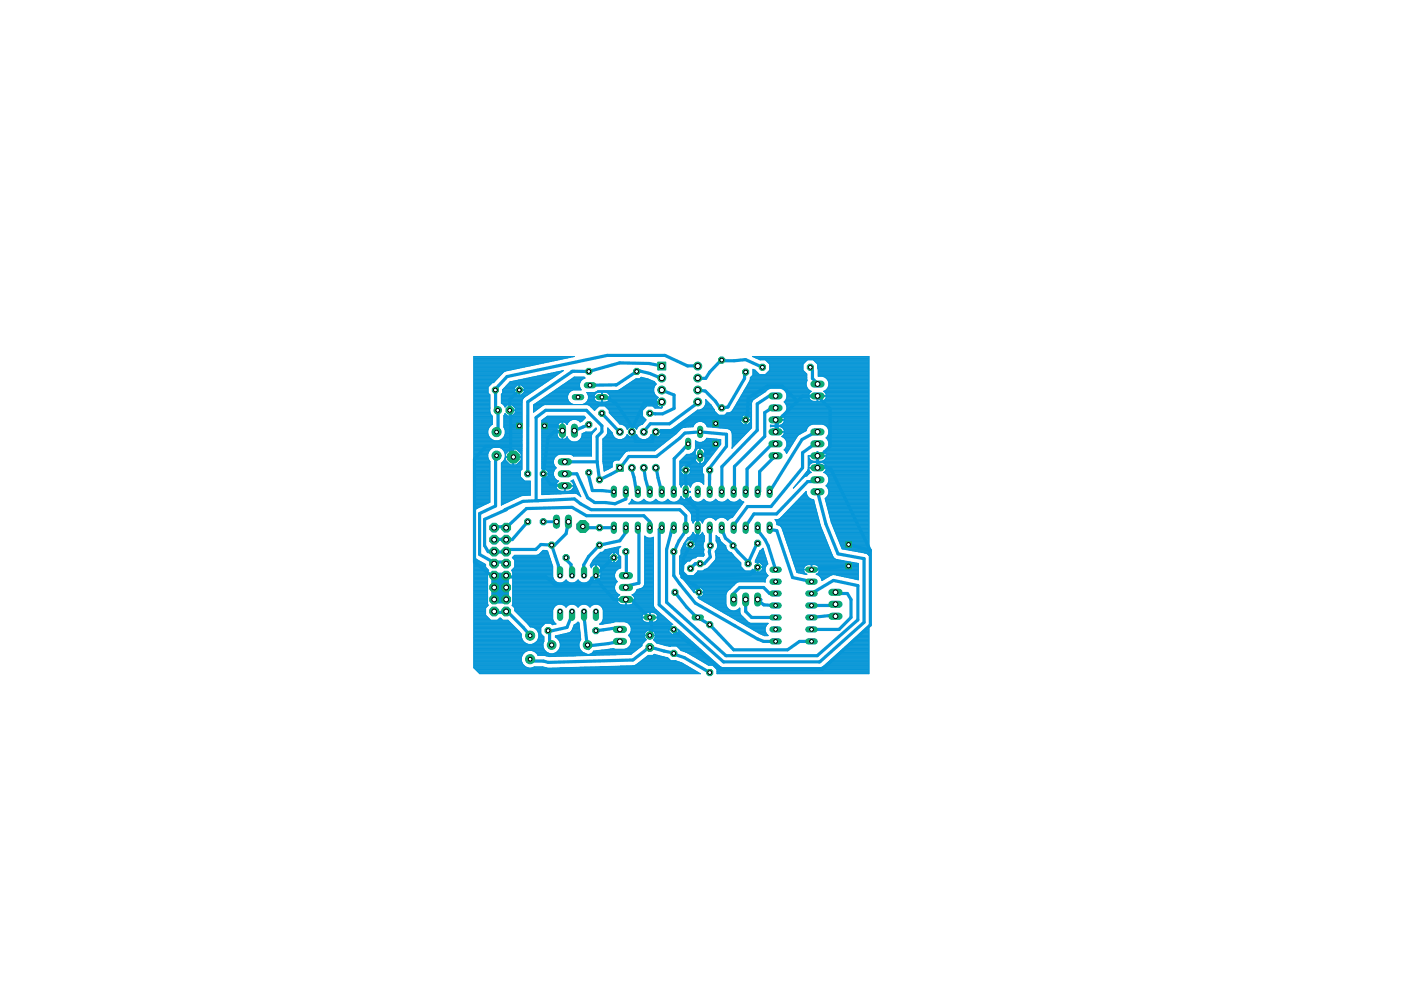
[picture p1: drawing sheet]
<svg xmlns="http://www.w3.org/2000/svg" width="297mm" height="210mm" viewBox="0 0 297 210" stroke-linecap="round" stroke-linejoin="round" font-family="sans-serif">
<path d="M104.3 121.5h3.5v6.4h-3.5z" fill="#0696d7" stroke="#0696d7" stroke-width=".21"/>
<g fill="none" stroke="#0696d7" stroke-width=".68">
<path d="M140.3 77.6l-2.7-.5-6.2-.2-6.6 1.9-3.5-.1-9.4 6.5v15.3M147.9 77.6h-2.1l-4.8-2.2h-12.2l-21.3 4.4-2.5 2.8 .1 4.1 .5 .5v4.2l-.3 .2M158.1 78.9l-.2 .3v1l-3.6 6.1-1.3 .2-.5-.2-.8-1.3-2.2-2.1-1.6-.2M161.6 77.9l-3.5-1.7-2.5 .3h-2.5l-.1-.2-2.5 2.6-.9 1.3h-1.7M171.8 77.9l.5 .6v1.7l1 1.2M105.3 96.6l-.2 .2v10.5l-3.4 1.6v8.7l2.8 1.6 .3 .3 .3-.3h2.1l.1 .3M108.3 94.6h-5.3l-2.4 2.7v21.9l3.9 3.1h11.2l2.2 1.9h6.9l1.1-1.8 .4-.4M108.3 90.3h1.8M110.1 82.7l-2 2v2.3l.2 .2v10.1l.5 .6v-1M115.4 90.3h2.8l1.1 1M118.7 91.6h-1.2l-1.3 1.2-1 7.7M119.8 97.9h6.8"/>
<path d="M124.8 90l-3 1.3M126.6 97.9l.5 3.8 4.3-2.1-.2-.7 .2 .3 .3-.3 1.6-2.1h5.9l4.9-3.9 1.1-1.1 3.2-.2 5.6 .5v2.5l-3.6 4.7v5.2l.1-.2M126.6 97.9v-5.3l1-1v-1.3l-3.3-3.3h-8.6l-2 1.5v17.6l.5 .1M127.6 87.6l3.8 4M127.6 84.2l.5-.2 2.5 1.5 3.6 5.1M134 99.2l-.1 .2 .5 1.8 .5 3 .3 .1M136.5 99.2l.3 2.3 .8 2.7 .2 .1M139 99.2l1.3 5.1M140.3 82.7l2.6 1.1v2.8l-2.4 1.1-2.7-.1M140.3 80.2l-2.5-1-2.1-.5-.7 .1-4.3 2.8-5.6 .1M140.3 85.2v.4l-3.7-.3-2.4 5.3M145.9 94.1l-3 3.2v7"/>
<path d="M147.9 85.2l-.2 .4-5.8 4.3h-4l-1.4 1.7M150.5 99.7l-.1 2M151.7 94.1l-1.5 1.8-1.8 .7h-.5l-2.5 2.6v2.6l.2 2.4M152 88.5l-5.9 .3-3.4 2.6h-3.5l-.5 .6-.4 1.6h-3.6l-.3-1.6-.4-.4-.1-.7 .3-.3M152 88.5l-.3 1.3M164.4 83.9l-.9-.2-3 1.9v5.6l-7.4 7.8-.1 5.3M164.4 86.5l-.1-.4-2.2 1.4v5l-6.4 6.4v5.3l-.1 .1M164.4 94.1h-.7l-5.3 5.3v4.8l-.3 .1M164.4 96.6l-3.3 3.4v4.2l-.5 .1M164.4 89l.4 .3M164.8 89.3v2.1l-.4 .2M169.1 85l-4.3 4.3"/>
<path d="M169.1 85l-3.2-3.1h-3.2l-4.1 2.5-.2 4.4-.3 .2-.2-.2-5.9-.3M173.3 94.1h-.5l-2.6 1.9v3.2l-6.7 8.2h-5l-2.8 3.8v.5l-.1 .2M173.3 91.6v.4h-1l-2.2 1.2-6.9 11.1M173.3 83.9v.1M173.3 84l2.7 2.7v7.9l-1.6 1.6h-1.1v3M173.3 84h-3.2l-1 1M173.3 98.4l2.8 1 8.4 17.3M104.8 114.4h2.5M104.8 111.9l.3-.2h2.1l.1 .2 4.3-4.1 9.7-.2 3 1.7h12.2l1.3 1.3v1.3M111.9 110.6l-3.3 3.8M117 115.6l-2.3-.2-1.1 1.1h-5.9l-.5 .5h-3.7l-.8-1.3v-5.6l8.2-3.8 10.9-.5 1.3 1 2.2 1.3h18.8l1.3 1.2v2.6l.2 .3-1.6 2.4-1.1 2.4v5l1.2 1.8 3.3 4.1 13.2 7.6 1.3 .5h2.5M117 115.6l1.4 4.3v1.9l.3 .2"/>
<path d="M119.8 100.5h2.5l2.3 5 1.5 1.1h2.3l2 .2 2.3-1v-1.5M120 118.2v.4l1.1 1.1v2.1l.2 .2M120.5 110.6l-.5 2.6-2.4 2.4h-.6M123.6 111.6l.2 .3h6.4M124.8 101l.8 3h2l2.6 .3M130.2 118.2l-.1-.1-3.8 3.9M132.7 111.9l.1 .9-1.4 1.9-4.3 .9-2.3 2.4-1 1.8v2.2M132.7 117v5M135.2 111.9l.3 .3v11.4l-2.7 .7-.1 .3M142.9 111.9l-.5 .3-1.1 4.3v11.2l12.6 11.3h19.4l8.6-7.6v-7.2l-5.2-1.1-4.6 2.7M145.6 104.2l-.2 .1M145.6 104.2v1.5l2.3 2.4v5.1l-.5 1.2-1 1-1.5 3.1-.3 3.9"/>
<path d="M147.9 111.9l-.2 .3M150.5 111.9l.1 .1v3.7l-.2 1.3 .2 1.1-1.3 1.4h-1.9l-1 1M153 111.9l.8 2.2 1.4 1.1 1.3 1.8 1.8 1.9M158.3 118.9l.3 .6M160.6 115.2l-2 4.2-.3-.5M160.6 111.9l-.1 .3 1.7 2.2 .7 1.3 1.5 5.1M163.2 111.9v.3l1.5 .3 3.3 9.9 4.1 .9M173.3 101.7v.4h-2.1l-6.6 6.9h-4.7l-1.5 2.2v.5l-.3 .2M173.3 104.3l1.8 6.8 2.6 6.3 5.5 1v13.6l-9.4 8.3h-20.4l-13.6-12.1v-16l.5-.3M179.9 115.4l4.6 1.3M184.5 116.7v15.8l-10.2 9.4h-21.4l-9.9-8.1-.1-.2-.5-.6h-4.3M104.8 129.6l.3 .2h2.1l.1-.2 .4 .2 3.2 3.2 1.5 1.8"/>
<path d="M112.4 139.8l.1 .4h2.7l1 .2 18-.5 3.4-2.6h.5l4.3 1.1 .5 .1v.4l-.2-.3 2.4 .8 5.4 3.2M121.3 129.6l-.2 .2v1.1l-.9 2.1-3.4 .8-.6-.1 .3 .6v2.2l.5 .3M123.8 129.6l.7 7.4M124.6 136.8l.2 .7-.3-.5M126.3 122l1.4 2.4 2.5 2.7 3.7 .1 3.9 3.7 .3 .5v3.2l-.3 .1M131.4 136l-2.5 .5-4.4 .5M131.4 133.5l-.2-.5-4.9 .7M143.1 125.6l2.5 3.2 2.1 2.1 2.8 1.5 5.1 5.4h11.4l2.5-1.8h2.6M144.6 122.4l1.5 1.1 1.5 .8 .6 1.3M158.1 127.1v2.5l1.3 1.3h5M160.6 120.3l-1.6 1.5-14.4 .6M160.6 127.1h.7l-.5 .2 1.1 .9 2.5 .2"/>
<path d="M164.4 125.8h-1.2l-1.3-1.2h-5.1l-1.2 1.2v1.3M177.1 128.1l-1.2 .3h-3.8M177.1 125.6l.3 .2h2.3l.7 1.3v3.8l-2.5 2.6h-5.8M177.1 130.7l-.2-.3-4.8 .5M179.9 120l-7.8 .8"/>
</g>
<path d="M108.6 96.6v1M119.3 91.3l-.6 .3M107.3 114.4h1.3M115.2 100.5l1.5 2.2 3.1 .3M115.2 110.6h2.8M124.8 100.2v.8" fill="none" stroke="#0696d7" stroke-width=".61"/>
<g fill="none" stroke="#0696d7" stroke-width=".21">
<path d="M100.5 79.4h5.8M100.5 78.7l6.9-.1 14.4-3h-21.3v33.1v-.2M100.5 80h5.2M100.5 79.9h5.3M100.5 79.7h5.4M100.5 79.6h5.6M100.5 79.5h5.7M100.5 79.2h5.9M100.5 79.1h6M100.5 79h6.1M100.5 78.9h6.2M100.5 78.8h6.4"/>
<path d="M100.5 78.5h7.3M100.5 78.4h7.9M100.5 78.3h8.5M100.5 78.2h9M100.5 78h9.6M100.5 77.9h10.2M100.5 77.8h10.8M100.5 77.7h11.3M100.5 77.6h11.9M100.5 77.4h12.5M100.5 77.3h13M100.5 77.2h13.6"/>
<path d="M100.5 77.1h14.2M100.5 77h14.8M100.5 76.8h15.3M100.5 76.7h15.9M100.5 76.6h16.5M100.5 76.5h17M100.5 76.4h17.6M100.5 76.2h18.2M100.5 76.1h18.7M100.5 76h19.3M100.5 75.9h19.9M100.5 75.8h20.4"/>
<path d="M100.5 75.6h21M106.9 78.8l-2.3 2.3h-.2l-.9 .9v1.3l.4 .4M107.2 78.6l-.3 .2M112.8 80h4.6M113.3 79.9h4.3M113.9 79.7h3.9M114.5 79.6h3.4M115.1 79.5h3M115.6 79.4h2.7M116.2 79.2h2.2M116.8 79.1h1.8M117.3 79h1.5"/>
<path d="M117.9 78.9h1.1M118.5 78.8h.7M119 78.7h.3M121.7 80h2.2M123.8 80l-2-.1-8.7 6v1.5l2-1.5 .5-.1h9l.4 .2 1.1 1 .9-.9h1.3l.9 .9v.5l2.2 2.4a1.56 1.56 0 0 1 1.6 1.1l.1-.2M123.8 80l.2 .2a1.55 1.55 0 0 0-.9 2.3M159.2 80h11.8M159.3 79.9h11.7M159.4 79.7h11.6M159.6 79.6h11.4M159.6 79.5l-.5 .6M159.6 79.4h11.4"/>
<path d="M159.6 78.7h.7M159.6 79.5h11.4M159.6 79.2h1.2M159.6 79.1h1.1M159.6 79h1M159.6 78.9h.9M159.6 78.8h.8M159.6 78.5h.5M159.6 78.4h.3M159.7 75.6h24.5M159.9 75.8h24.3M160.2 75.9h24"/>
<path d="M160.5 76h23.7M160.7 76.1h23.5M161 79.4l-.9-.9-.5-.2v1.2M161 76.2h23.2M162.3 79.4l.9-.9v-1.3l-.9-.9h-1.1l-1.7-.7h24.7v42.2l-.4-.4M162.3 76.4h8.8M162.5 79.2h8.5M162.5 76.5h8.5M162.6 79.1h8.3M162.6 76.6h8.3M162.7 79h8.1M162.7 76.7h8.1"/>
<path d="M162.8 78.9h7.8M162.8 76.8h7.8M162.9 78.8h7.6M162.9 77h7.6M163 78.7h7.4M163 77.1h7.4M163.2 78.5h7.1M163.2 77.2h7.1M163.2 78.4h7M163.2 78.3h7M163.2 78.2h7M163.2 78h7"/>
<path d="M163.2 77.9h7M163.2 77.8h7M163.2 77.7h7M163.2 77.6h7M163.2 77.4h7M163.2 77.3h7M172.5 76.4h11.7M172.6 76.5h11.6M172.7 76.6h11.5M172.8 76.7h11.4M173 76.8h11.2M173.1 77h11.1"/>
<path d="M173.2 77.1h11M173.3 77.2h10.9M173.4 78v-.8l-1-.9h-1.2l-1 .9v1.3l.8 .8 .1 1.4a1.58 1.58 0 0 0 .9 2.3M173.4 78v.2M173.4 77.9h10.8M173.4 77.8h10.8M173.4 77.7h10.8M173.4 77.6h10.8M173.4 77.4h10.8M173.4 77.3h10.8M173.4 78h10.8M173.4 78.2h10.8"/>
<path d="M173.4 78.2l.1 .3M173.5 78.3h10.7M173.5 79.4h10.7M173.5 79.8h.1M173.5 78.7v1.1M173.5 78.7h10.7M173.5 79.7h10.7M173.5 79.6h10.7M173.5 79.5h10.7M173.5 79.2h10.7M173.5 79.1h10.7M173.5 79h10.7"/>
<path d="M173.5 78.9h10.7M173.5 78.8h10.7M173.5 78.4h10.7M173.5 79.8a1.69 1.69 0 0 1 2.2 1 1.69 1.69 0 0 1-1.1 2.2l.3 .2M173.5 78.5v.2M173.5 78.5h10.7M174.6 79.9h9.6M174.9 80h9.3M100.5 98.7h3.4M100.5 99.8h3.4M100.5 96.7h2.9M100.5 95.8h3.1"/>
<path d="M100.5 92h2.9M100.5 90.8h3.1M100.5 89.4h3.9M100.5 97.6h3.2M100.5 93.2h3.9M100.5 91.1h3M100.5 88.1h3.7M100.5 99.3h3.4M100.5 99.1h3.4M100.5 98.1h3.4M100.5 85h3.4M100.5 90.1h3.7"/>
<path d="M100.5 88.2h3.8M100.5 93.7h10.2M100.5 82.6h3M100.5 85.8h3.4M100.5 83.2h3M100.5 82.9h3M100.5 85.2h3.4M100.5 85.3h3.4M100.5 86.5h3.4M100.5 81.2h3.8M100.5 93.5h10.2M100.5 87.1h3.3"/>
<path d="M100.5 98.2h3.4M100.5 82.8h3M100.5 96.9h2.9M100.5 97h2.9M100.5 98.6h3.4M100.5 100h3.4M100.5 99.9h3.4M100.5 99.6h3.4M100.5 99.5h3.4M100.5 99.4h3.4M100.5 99h3.4M100.5 98.9h3.4"/>
<path d="M100.5 98.8h3.4M100.5 98.4h3.4M100.5 98.3h3.4M100.5 97.9h3.4M100.5 97.8h3.4M100.5 97.7h3.3M100.5 97.5h3.1M100.5 97.3h3.1M100.5 97.2h3M100.5 97.1h3M100.5 96.6h2.9M100.5 96.5h2.9"/>
<path d="M100.5 96.4h2.9M100.5 96.3h2.9M100.5 96.1h3M100.5 96h3M100.5 95.9h3.1M100.5 95.7h3.2M100.5 95.5h3.2M100.5 95.4h3.4M100.5 95.3h3.5M100.5 95.2h3.6M100.5 95.1h3.7M100.5 94.9h4"/>
<path d="M100.5 94.8h4.3M100.5 94.7h10.2M100.5 94.6h10.2M100.5 94.4h10.2M100.5 94.3h10.2M100.5 94.2h10.2M100.5 94.1h10.2M100.5 94h10.2M100.5 93.9h10.2M100.5 93.6h10.2M100.5 93.4h4.2M100.5 93.1h3.7"/>
<path d="M100.5 93h3.6M100.5 92.9h3.4M100.5 92.8h3.3M100.5 92.6h3.2M100.5 92.5h3.2M100.5 92.4h3.1M100.5 92.3h3M100.5 92.2h3M100.5 91.9h2.9M100.5 91.8h2.9M100.5 91.7h2.9M100.5 91.5h2.9"/>
<path d="M100.5 91.4h2.9M100.5 91.3h2.9M100.5 91.2h2.9M100.5 91h3M100.5 90.7h3.2M100.5 90.6h3.2M100.5 90.5h3.3M100.5 90.3h3.4M100.5 90.2h3.6M100.5 90h3.9M100.5 89.9h3.9M100.5 89.7h3.9"/>
<path d="M100.5 89.6h3.9M100.5 89.5h3.9M100.5 89.3h3.9M100.5 89.1h3.9M100.5 89h3.9M100.5 88.9h3.9M100.5 88.8h3.9M100.5 88.7h3.9M100.5 88.5h3.9M100.5 88.4h3.9M100.5 88.3h3.9M100.5 87.9h3.6"/>
<path d="M100.5 87.8h3.5M100.5 87.7h3.5M100.5 87.6h3.4M100.5 87.5h3.4M100.5 87.3h3.3M100.5 87.2h3.3M100.5 87h3.3M100.5 86.8h3.3M100.5 86.7h3.3M100.5 86.6h3.3M100.5 86.4h3.4M100.5 86.3h3.4"/>
<path d="M100.5 86.1h3.4M100.5 86h3.4M100.5 85.9h3.4M100.5 85.6h3.4M100.5 85.5h3.4M100.5 85.4h3.4M100.5 84.9h3.4M100.5 84.8h3.4M100.5 84.7h3.4M100.5 84.6h3.4M100.5 84.4h3.4M100.5 84.3h3.4"/>
<path d="M100.5 84.2h3.4M100.5 84.1h3.4M100.5 83.9h3.4M100.5 83.8h3.4M100.5 83.7h3.4M100.5 83.6h3.2M100.5 83.5h3.1M100.5 83.4h3M100.5 83.1h3M100.5 83h3M100.5 82.5h3M100.5 82.4h3"/>
<path d="M100.5 82.3h3M100.5 82.1h3M100.5 82h3M100.5 81.9h3.1M100.5 81.8h3.2M100.5 81.7h3.4M100.5 81.6h3.5M100.5 81.4h3.6M100.5 81.3h3.7M100.5 81.1h4.2M100.5 80.9h4.3M100.5 80.8h4.4"/>
<path d="M100.5 80.7h4.6M100.5 80.6h4.7M100.5 80.5h4.8M100.5 80.3h4.9M100.5 80.2h5M100.5 80.1h5.1M103.4 97l.5 .8v8.7l-2.9 1.3M103.4 96.2v.8M103.8 87.3l.3 .7 .3 .2v1.8a1.86 1.86 0 0 0-1 1.9 1.86 1.86 0 0 0 1.5 1.6M103.9 83.7v2.8M103.9 86.5l-.1 .8M104.2 95l.7-.2h.7l.7 .2"/>
<path d="M104.2 95l-.5 .6-.3 .6M105.8 94.8h4.9M105.9 93.4h4.8M106.1 94.9h4.6M106.2 93.2h4.5M106.3 98.7h4.4M106.3 99.8h4.1M106.3 83.6v1.9l.7 .5 .1 .3 .5-.5h.4v1.1h1.3v-.4M106.3 99.3h4.4M106.3 99.1h4.4M106.3 85h4.4M106.3 85.2h4.4"/>
<path d="M106.3 85.3h4.4M106.3 98.6h4.4M106.3 100h4M106.3 99.9h4M106.3 99.6h4.2M106.3 99.5h4.3M106.3 99.4h4.4M106.3 99h4.4M106.3 98.9h4.4M106.3 98.8h4.4M106.3 98.4h1.7M106.3 98.3h1.6"/>
<path d="M106.3 85.4h4.4M106.3 84.9h4.4M106.3 84.8h4.4M106.3 84.7h4.5M106.3 84.6h4.5M106.3 84.4h4.7M106.3 84.3h4.7M106.3 84.2h4.9M106.3 84.1h5.1M106.3 83.9h5.3M106.3 83.8h5.4M106.3 83.7h3.4"/>
<path d="M106.3 83.6h3.2M106.3 95l.5 .6 .3 .6M106.3 95.1h4.4M106.4 93.1h4.3M106.4 85.5h4.3M106.4 83.5h3M106.4 98.1h1.3M106.5 95.2h4.2M106.5 93h4.2M106.6 83.4h2.7M106.6 82.6h6.9M106.6 83.2h2.6"/>
<path d="M106.6 82.9h2.5M106.6 82.6v.7l-.3 .3M106.6 82.6l1.5-1.6 11.4-2.4-8.5 5.7M106.6 82.8h6.7M106.6 97.9h.9M106.6 95.3h1.5M106.6 85.6h4.1M106.6 83.1h2.5M106.6 83h2.5M106.6 92.9h4.1M106.7 85.8h4M106.7 97.8h.7"/>
<path d="M106.7 95.4h1.3M106.7 82.5h2.4M106.8 92.8h3.9M106.8 97.7h.5M106.8 85.9h.7M106.8 82.4h2.3M106.8 89.4h3.9M106.8 90.1h3.9M106.8 88.2h3.9M106.8 95.5h1.1M106.8 90.5h3.9M106.8 90.3h3.9"/>
<path d="M106.8 90.2h3.9M106.8 90h3.9M106.8 89.9h3.9M106.8 89.7h3.9M106.8 89.6h3.9M106.8 89.5h3.9M106.8 89.3h3.9M106.8 89.1h3.9M106.8 89h3.9M106.8 88.9h3.9M106.8 88.8h3.9M106.8 88.7h3.9"/>
<path d="M106.8 88.5h3.9M106.8 88.4h3.9M106.8 88.3h3.9M106.8 92.7l-.5 .5-.7 .3M106.8 90.6l.3 .6v.8M106.9 88.1h.6M106.9 92.6h3.8M106.9 90.6h3.8M106.9 97.6h.3M106.9 95.7h.9M106.9 92.5h3.8M106.9 90.7h3.8"/>
<path d="M106.9 82.3h2.2M106.9 95.8h.7M106.9 97.5h.3M106.9 86h.5M107 90.8h3.7M107 92.4h3.7M107 97.3h.2M107 87.9h.3M107 95.9h.5M107 86.1h.3M107 92.3h3.7M107 91h3.7"/>
<path d="M107 87.8h.2M107 97.2h.2M107 96h.4M107 86.3h.2M107 82.1h2.2M107.1 91.1h3.6M107.1 92.2h3.6M107.1 87.7l-.3 .4v2.5M107.1 87.7l.5 .5M107.1 97.1h.1M107.1 96.1h.2M107.1 87.7h.1"/>
<path d="M107.1 92h3.6M107.1 91.2h3.6M107.1 96.7h.1M107.1 92l-.3 .7M107.1 96.2v.8M107.1 97l-.3 .7-.5 .5M107.1 96.9h3.6M107.1 97h3.6M107.1 96.6h.1M107.1 96.5h.1M107.1 96.4h.1M107.1 96.3h.1"/>
<path d="M107.1 91.9h3.6M107.1 91.8h3.6M107.1 91.7h3.6M107.1 91.5h3.6M107.1 91.4h3.6M107.1 91.3h3.6M107.1 82h2.2M107.2 96.8v-.6l1-1h.6v3.4M107.2 97v.6M107.2 97.6l1 1M107.3 81.9h2.1M107.4 81.8h2.1"/>
<path d="M107.5 81.7h2.2M107.6 81.6h7.5M107.7 81.4h7.6M107.8 98.2h-1.5v8.9l4.3-2M107.8 81.3h7.6M107.9 81.2h7.7M108 88.1h.1M108 86.5h.1M108 87.9h.1M108 87.8h.1M108 87.7h.1M108 87.6h.1"/>
<path d="M108 87.5h.1M108 87.3h.1M108 87.2h.1M108 86.8h.1M108 86.7h.1M108 86.6h.1M108 86.4h.1M108 86.3h.1M108 86.1h.1M108 86h.1M108 85.9h.1M108 81.1h7.8"/>
<path d="M108.1 87h2.6M108.2 80.9h7.8M108.6 85.9h2.1M108.7 88.1h2M108.8 96.7h.1M108.8 95.8h.1M108.8 97.6h.1M108.8 98.1h.1M108.8 98.2h.1M108.8 98.4h.1M108.8 98.3h.1M108.8 97.9h.1"/>
<path d="M108.8 97.8h.1M108.8 97.7h.1M108.8 97.5h.1M108.8 97.3h.1M108.8 97.2h.1M108.8 97.1h.1M108.8 96.6h.1M108.8 96.5h.1M108.8 96.4h.1M108.8 96.3h.1M108.8 96.1h.1M108.8 96h.1"/>
<path d="M108.8 95.9h.1M108.8 95.7h.1M108.8 95.5h.1M108.8 95.4h.1M108.8 95.3h.1M108.8 86h1.9M108.8 80.8h7.4M108.8 87.9h1.9M108.9 86.1h1.8M108.9 87.8h1.8M109 86.3h1.7M109.1 87.7h1.6"/>
<path d="M109.1 82.3l.6-.7h.3v2.1h-.3l-.6-.6M109.1 82.3v.3M109.1 82.8v.3M109.1 86.4h1.6M109.2 87.6h1.5M109.2 86.5h1.5M109.3 86.5l-.7-.7h-.5v2.4M109.3 87.1v.4l-.7 .7M109.3 87.5h1.4M109.3 87.3h1.4M109.3 87.2h1.4M109.3 86.8h1.4"/>
<path d="M109.3 86.7h1.4M109.3 86.6h1.4M109.3 80.7h7M109.6 95.3h1.1M109.6 98.4h1.1M109.7 95.4h1M109.8 98.3h.9M109.8 95.5h.9M109.9 98.2h.8M109.9 95.7h.8M109.9 80.6h6.6M110 98.1h.7"/>
<path d="M110 83.2h.2M110 82.9h.2M110 83.7h.2M110 83.6h.2M110 83.5h.2M110 83.4h.2M110 83.1h.2M110 83h.2M110 82.5h.2M110 82.4h.2M110 82.3h.2M110 82.1h.2"/>
<path d="M110 82h.2M110 81.9h.2M110 81.8h.2M110 81.7h.2M110 95.8h.7M110.1 97.9h.6M110.2 95.9h.5M110.3 97.8h.4M110.3 96h.4M110.4 97.7h.3M110.4 96.1h.3M110.5 96.7h.2"/>
<path d="M110.5 97.6h.2M110.5 96.8v-.6l-1-1h-.6v3.4M110.5 97.6l-1 1M110.5 97v.6M110.5 97.5h.2M110.5 97.3h.2M110.5 97.2h.2M110.5 97.1h.2M110.5 96.6h.2M110.5 96.5h.2M110.5 96.4h.2M110.5 96.3h.2"/>
<path d="M110.5 80.5h6.2M110.6 83.7h1.3M110.6 81.7h4.3M110.7 83.6h1.4M110.7 87.1h-2.7v1.1M110.7 85.1v14.4l-.4 .3v1.3M110.7 81.8h4M110.8 83.5h1.5M110.8 81.9h3.8M110.9 83.4h1.6M110.9 82h3.5M111 84.4l-.3 .7"/>
<path d="M111 84.3v.1M111 83.2h1.6M111 82.1h3.2M111.1 80.3h5.8M111.1 82.9h2.1M111.1 82.3l-.6-.7h-.3v2.1h.3l.6-.6M111.1 82.3v.3M111.1 82.8v.3M111.1 83.1h1.7M111.1 83h1.9M111.1 82.5h2.6M111.1 82.4h2.8"/>
<path d="M111.1 82.3h2.9M111.6 80.2h5.4M112.2 80.1h5M113.1 86.5h1.2M113.1 87.1h.4M113.1 87.3h.1M113.1 87.2h.3M113.1 87h.6M113.1 86.8h.8M113.1 86.7h.9M113.1 86.6h1.1M113.1 86.4h1.4"/>
<path d="M113.1 86.3h1.6M113.1 86.1h1.7M113.1 86h1.9M113.1 85.9h2M113.2 85.8h26M113.4 85.6h7.9M113.6 85.5h7.4M113.8 85.4h7.1M113.9 85.3h6.9M114.1 85.2h6.5M114.3 85h6.2M114.5 84.9h6"/>
<path d="M114.7 84.8h5.8M114.8 84.7h5.6M114.9 98.7h2.6M114.9 96.7h3M114.9 95.8h10.5M114.9 92h3.2M114.9 90.8h3.2M114.9 89.4h5.7M114.9 97.6h2.5M114.9 93.2h5.7M114.9 91.1h3.2M114.9 99.3h3"/>
<path d="M114.9 99.1h3M114.9 98.1h2.4M114.9 90.1h3.3M114.9 89.1v10.3h.2v1h1.1v-.4l-.6-.6h-.3v2.1h.3l.6-.6v-.4h-1.1v1h-.2v3.4l7.9-.3M114.9 93.7h10.5M114.9 93.5h6M114.9 98.2h2.4M114.9 96.9h2.8M114.9 97h2.7M114.9 98.6h2.6M114.9 99.4h2.9M114.9 99h2.9"/>
<path d="M114.9 98.9h2.8M114.9 98.8h2.7M114.9 98.4h2.5M114.9 98.3h2.5M114.9 97.9h2.4M114.9 97.8h2.4M114.9 97.7h2.4M114.9 97.5h2.5M114.9 97.3h2.6M114.9 97.2h2.6M114.9 97.1h2.7M114.9 96.6h3.1"/>
<path d="M114.9 96.5h3.3M114.9 96.4h3.5M114.9 96.3h10.5M114.9 96.1h10.5M114.9 96h10.5M114.9 95.9h10.5M114.9 95.7h10.5M114.9 95.5h10.5M114.9 95.4h10.5M114.9 95.3h10.5M114.9 95.2h10.5M114.9 95.1h10.5"/>
<path d="M114.9 94.9h10.5M114.9 94.8h10.5M114.9 94.7h10.5M114.9 94.6h10.5M114.9 94.4h10.5M114.9 94.3h10.5M114.9 94.2h10.5M114.9 94.1h10.5M114.9 94h10.5M114.9 93.9h10.5M114.9 93.6h6.3M114.9 93.4h5.9"/>
<path d="M114.9 93.1h3.9M114.9 93h3.7M114.9 92.9h3.5M114.9 92.8h3.4M114.9 92.6h3.4M114.9 92.5h3.3M114.9 92.4h3.3M114.9 92.3h3.2M114.9 92.2h3.2M114.9 91.9h3.2M114.9 91.8h3.2M114.9 91.7h3.2"/>
<path d="M114.9 91.5h3.2M114.9 91.4h3.2M114.9 91.3h4.3M114.9 91.2h3.2M114.9 91h3.2M114.9 90.7h3.2M114.9 90.6h3.2M114.9 90.5h3.2M114.9 90.3h3.2M114.9 90.2h3.3M114.9 90h3.4M114.9 89.9h3.4"/>
<path d="M114.9 89.7h3.6M114.9 89.6h3.7M114.9 89.5h4M114.9 89.3h5.9M114.9 89.1h6M115 84.6h5.4M115 89h6.2M115.1 99.8h.2M115.1 100h.2M115.1 99.9h.2M115.1 99.6h.2M115.1 99.5h.2"/>
<path d="M115.2 88.9h8.6M115.2 84.4h5.1M115.4 88.8h8.5M115.4 84.3h4.9M115.5 88.7h8.5M115.5 84.2h4.8M115.7 88.5h8.4M115.7 99.5h1.9M115.7 84.1h4.6M115.8 99.6h1.8M115.8 88.4h8.2M115.9 83.9h4.4"/>
<path d="M116 99.8h1.5M116 88.3h7.9M116.1 83.8h4.3M116.1 99.9h1.4M116.2 100h1.2M116.2 83.7h4.2M116.4 83.6h4.1M116.6 83.5h3.9M116.8 83.4h3.8M116.9 83.2h3.8M117.1 83.1h3.7M117.3 83h3.6"/>
<path d="M117.3 97.6v.7l.6 .9-.3 .3-.3 .6M117.5 82.9h3.6M117.6 97l-.3 .6M117.7 82.8h3.7M118 82.5h5.1M118.1 92.2v-.8h1.2v1.8M118.1 92.2l.1 .3M118.1 90.3v.2M118.2 90.1l-.1 .2M118.2 92.5l.1 .2M118.2 82.4h4.8M118.3 90l-.1 .1"/>
<path d="M118.3 92.7l.5 .4M118.4 82.3h4.6M118.5 82.1h4.4M118.7 82h4.2M118.8 93.1l.3 .1M118.9 81.9h4M119.1 81.8h3.8M119.1 89.4h.1M119.1 89.4l-.4 .2-.4 .4M119.1 93.2h.1M119.2 92h.1M119.2 90.8h.1"/>
<path d="M119.2 91.1h.1M119.2 90.1h.1M119.2 89.4v3.8M119.2 93.1h.1M119.2 93h.1M119.2 92.9h.1M119.2 92.8h.1M119.2 92.6h.1M119.2 92.5h.1M119.2 92.4h.1M119.2 92.3h.1M119.2 92.2h.1"/>
<path d="M119.2 91.9h.1M119.2 91.8h.1M119.2 91.7h.1M119.2 91.5h.1M119.2 91.4h.1M119.2 91.2h.1M119.2 91h.1M119.2 90.7h.1M119.2 90.6h.1M119.2 90.5h.1M119.2 90.3h.1M119.2 90.2h.1"/>
<path d="M119.2 90h.1M119.2 89.9h.1M119.2 89.7h.1M119.2 89.6h.1M119.2 89.5h.1M119.3 81.7h3.6M119.3 89.4h.1M119.3 89.4v1.8h-1.2v-.7M119.3 93.2h.1M119.3 89.4l.5 .2 .4 .4M119.4 81.6h3.5M119.6 81.4h3.3"/>
<path d="M119.7 89.5h.8M119.7 93.1l-.4 .1M119.7 93.1h.8M119.8 81.3h3.1M119.9 89.6h.5M119.9 93h.5M120 81.2h3M120 92.9h.3M120 89.7h.4M120.1 81.1h2.9M120.1 92.8h.2M120.1 89.9h.2"/>
<path d="M120.2 90h.1M120.2 92.7l-.5 .4M120.2 92.7l.2 .3M120.2 92.6h.1M120.3 80.9h2.7M120.4 89.6l-.2 .4M120.4 93l.5 .5 .6 .2M120.5 80.8h2.6M120.6 80.7h2.6M120.8 80.6h2.5M121 80.5h2.4M121.1 96.4h4.3"/>
<path d="M121.2 80.3h2.4M121.4 96.5h4M121.4 80.2h2.5M121.5 96.6h3.9M121.5 80.1h2.5M121.6 82.7a1.59 1.59 0 0 0-1.3 1.5 1.59 1.59 0 0 0 1.3 1.6M122.3 89h1.4M122.4 93.6h3M122.6 89.1h.9M122.7 93.5h2.7M122.7 93.5l-.6 .2M122.8 93.4h2.6"/>
<path d="M122.8 89.3h.6M122.9 89.4h.3M122.9 93.2h2.5M123.1 93.1h2.3M123.1 82.5l.1 .2-5.4-.1M123.2 93l-.5 .5M123.2 93h2.2M123.2 92.9h2.2M123.3 92.8h2.1M123.3 92.6h2.1M123.4 92.5h2M123.4 92h2.1"/>
<path d="M123.4 92.4l-.2 .6M123.4 92.4h2M123.4 92.3h2M123.4 92.2h2.1M123.5 91.9h2.1M123.8 91.8h1.9M123.8 85.6h15.4M124.1 91.7h1.7M124.1 85.5h15M124.1 88.5l-1 .9a1.78 1.78 0 0 0-2.7 .2M124.1 88.5l-.3-.3h-7.7l-1.2 .9M124.2 85.4h14.9"/>
<path d="M124.3 85.3h16.1v1.1l-.2 .1M124.4 85.2h2.1M124.5 83.4h1.9M124.5 85h1.8M124.6 84.9h1.6M124.6 83.5h1.6M124.6 84.8h1.5M124.6 83.6h1.5M124.7 83.7h1.3M124.7 84.7h1.3M124.7 84.6h1.3M124.7 83.8h1.3"/>
<path d="M124.8 84.4h1.1M124.8 84.2h2.8M124.8 84.1h1.1M124.8 83.9h1.1M124.8 85.9h14.5M125.1 86h14.3M125.2 86.1h1.7M125.3 86.3h1.5M125.4 86.4h1.3M125.5 91.5h.4M125.5 86.5h1.1M125.6 91.9l-.2 .5v4.3h-3.8l-.8-.4h-2.1l-.6 .2-.5 .5"/>
<path d="M125.6 91.4h.4M125.6 86.6h.9M125.8 91.3h.4M125.8 86.7h.5M125.9 91.2h.4M125.9 86.8h.3M125.9 84.1v.1M125.9 84.1h3.4M125.9 84.3h3.4M125.9 84.3h-1.1M125.9 84.3v.2M125.9 84.5l.4 .5 .6 .3"/>
<path d="M125.9 84v.1M126 91.1h.4M126 87h.1M126.1 83.7l.5-.5h1v2.1M126.1 83.7l-.2 .3M126.1 91h.3M126.2 90.8h.2M126.3 83.1h12.3M126.4 91.1l-.1-.4-.8 .9h-1.3l-.8 .3v.5M126.4 91.1l-.8 .8M126.6 83.2h-2.2a1.54 1.54 0 0 1-.9 2.6M126.6 83h12"/>
<path d="M126.7 82.9l-.7 .3M126.7 82.9h11.9M127.6 85h.1M127.6 83.2h.1M127.6 85.2h.1M127.6 84.9h.1M127.6 84.8h.1M127.6 84.7h.1M127.6 84.6h.1M127.6 84.4h.1M127.6 84.3h.1M127.6 84.1h.1"/>
<path d="M127.6 83.9h.1M127.6 83.8h.1M127.6 83.7h.1M127.6 83.6h.1M127.6 83.5h.1M127.6 83.4h.1M127.7 84.2h11.7M127.8 96.7h4M127.8 95.8h4.9M127.8 97.6h2.6M127.8 97.8l.3 2.1M127.8 93.2h13.9"/>
<path d="M127.8 93.7h13.3M127.8 93.5h13.6M127.8 96.9h4M127.8 97h3.9M127.8 97.8h2.2M127.8 97.7h2.4M127.8 97.5h3.5M127.8 97.3h3.6M127.8 97.2h3.7M127.8 97.1h3.8M127.8 96.6h4.2M127.8 96.5h4.2"/>
<path d="M127.8 96.4h4.3M127.8 96.3h4.4M127.8 96.1h4.5M127.8 96h4.6M127.8 95.9h4.7M127.8 95.7h5.1M127.8 95.5h11M127.8 95.4h11.2M127.8 95.3h11.3M127.8 95.2h11.5M127.8 95.1h11.6M127.8 94.9h11.8"/>
<path d="M127.8 94.8h12M127.8 94.7h12.1M127.8 94.6h12.3M127.8 94.4h12.4M127.8 94.3h12.6M127.8 94.2h12.7M127.8 94.1h12.9M127.8 94h13M127.8 93.9h13.2M127.8 93.6h13.5M127.8 93.4h13.8M127.8 93.1h3.1"/>
<path d="M127.8 98.1h2.1M127.8 97.9h2.1M127.9 98.2h1.9M127.9 98.3h1.9M127.9 98.4h1.9M127.9 93h2.7M127.9 98.7h1.9M127.9 98.6h1.9M128 98.8h1.8M128 98.9h1.8M128 99.1h1.6M128 99h1.8"/>
<path d="M128 99.3h1.3M128 99.4h1.1M128 92.9h2.4M128.1 99.6h.5M128.1 99.5h.8M128.1 99.8h.3M128.1 99.9h.1M128.2 92.8h2.1M128.3 92.6h1.9M128.3 86.1h8.8M128.4 92.5h1.7M128.4 86.3h8.6"/>
<path d="M128.5 92.4h1.5M128.5 86.4h8.4M128.7 92.3l-.9 .8v4.7M128.7 83.2h10M128.7 92.3h1.2M128.7 86.5h8M128.7 85.2l-.3 .1M128.7 92.2h1.2M128.7 85.2h11.6v1.2M128.8 92h1.1M128.8 86.6h7.8M128.8 91.9h1"/>
<path d="M128.8 90.8h.1M128.8 91.8v-1.1l1 1.2M128.8 91.8l-.1 .5M128.8 91.1h.4M128.8 91.8h1M128.8 91.7h.9M128.8 91.5h.8M128.8 91.4h.7M128.8 91.3h.6M128.8 91.2h.5M128.8 91h.3M128.9 83.4h9.8"/>
<path d="M128.9 99.5l-.8 .4M128.9 85h10.2M128.9 86.7h7.6M129 83.5h9.8M129 86.8h7.4M129.1 84.9h10M129.1 84.9l-.4 .3M129.1 83.6h9.7M129.1 87h7.1M129.1 84.8h10.1M129.2 87.1h7M129.2 87.5h7"/>
<path d="M129.2 87.3h7M129.2 87.2h7M129.2 83.7h9.7M129.2 87.6h7M129.2 84.7h10M129.3 84.6h10M129.3 83.8h9.7M129.3 83.9h9.8M129.3 84.5l-.2 .4M129.3 84.4h10.1M129.3 84.1h10M129.3 84.1a1.05 1.05 0 0 0-.9-.9h-.7v2.1"/>
<path d="M129.3 84.3v.2M129.3 84.3h10.2M129.3 84.1v.1M129.3 87.7h6.9M129.5 87.8h6.7M129.6 87.9h6.6M129.7 88.1h6.5M129.8 91.9l.2 .6M129.8 88.2h6.4M129.9 88.3h6.3M129.9 97.9l-.1 1.1-.9 .5M130 88.4h6.4"/>
<path d="M130 92.5l.5 .5 .6 .2M130.1 88.5h6.4M130.2 97.7l-.3 .2M130.2 88.7h6.4M130.4 88.8h6.3M130.5 88.9h6.3M130.6 82.8l-3.9 .1M130.6 89h6.4M130.6 82.8h.2M130.7 89.1h6.2M130.8 89.3h6M130.9 89.4h5.8"/>
<path d="M131 89.5h5.6M131.1 89.6h5.4M131.2 82.8h7.4M131.2 82.7l-.2 .1M131.3 89.7h5.1M131.4 89.9h4.9M131.4 82.6h7.2M131.4 82.6l-.2 .1M131.6 82.5h7M131.7 82.4h6.9M131.9 90h4.2M131.9 82.3h6.7"/>
<path d="M132 93.1h4M132.1 82.1h6.6M132.2 90.1h3.6M132.3 93h3.4M132.3 82h6.4M132.4 90.2h3.1M132.4 96l-1.2 1.6-1 .1M132.4 92.9h3.1M132.5 81.9h6.3M132.5 95.9l-.1 .1M132.5 90.3h2.9M132.6 92.8h2.8"/>
<path d="M132.6 81.8h6.2M132.7 95.8l-.2 .1M132.7 90.5h1M132.7 92.6h.9M132.8 90.6h.6M132.8 92.5h.5M132.8 81.7h6.1M132.8 90.7h.4M132.9 92.4h.3M132.9 90.8h.2M132.9 92.3h.2M132.9 91h.1"/>
<path d="M133 92.2h.1M133 81.6h6M133 92.2l-.6 .8-.6 .2M133 92.2l.1 .1M133.1 92.3l.8 .4M133.2 81.4h5.9M133.3 81.3h5.7M133.5 81.2h5.4M133.7 90.5l-.6 .3M133.7 81.1h5.1M133.9 90.4h.1M133.9 92.7h.1"/>
<path d="M133.9 90.4l-.2 .1M133.9 92h.1M133.9 92.7v-1h.1v1M133.9 90.4v1.1h.1v-1.1M133.9 90.8h.1M133.9 91.1h.1M133.9 92.6h.1M133.9 92.5h.1M133.9 92.4h.1M133.9 92.3h.1M133.9 92.2h.1M133.9 91.9h.1"/>
<path d="M133.9 91.8h.1M133.9 91.7h.1M133.9 91.4h.1M133.9 91.3h.1M133.9 91.2h.1M133.9 91h.1M133.9 90.7h.1M133.9 90.6h.1M133.9 90.5h.1M133.9 80.9h4.9M134 90.4h.1M134 92.7h.1"/>
<path d="M134.1 90.4l.7 .4M134.1 80.8h4.4M134.2 90.5h1.1M134.3 80.7h3.9M134.3 92.6h1M134.5 80.6h3.4M134.5 90.6h.7M134.6 92.5h.5M134.6 80.5h3.1M134.7 90.7h.4M134.7 92.4h.4M134.8 80.3h2.6"/>
<path d="M134.8 90.8h.2M134.8 92.3l-.7 .4M134.9 92.3h.1M134.9 91h.1M134.9 92.2l-.1 .1M134.9 92.2l.7 .8 .6 .2M134.9 92.2h.1M135.7 80.2h1.2M135.8 80.1h.6M136.8 89.2a1.68 1.68 0 0 1-1.2 1l-.6 .8-.2-.2M137 89l-.2 .2M137.1 93.1h4.8"/>
<path d="M137.4 93h4.6M137.4 80.3l-1.5-.3-.3 .3h-.7l-3.5 2.3M137.4 80.3l1.4 .6M137.5 92.9h4.7M137.6 92.8h4.7M137.8 92.6h.9M137.9 92.5h.5M137.9 92.4h.4M138 92.3h.2M138 92.2h.1M138.1 92.2l-.7 .8-.6 .2M138.1 92.2l.4 .3 .5 .2"/>
<path d="M138.5 86.1h1M138.6 86.3h1.1M138.7 86.4h1.2M138.8 80.9l.3 .5M138.8 86.5h1.5M138.9 81.7l-.3 .6v.7l.3 .7M138.9 83.7l.6 .6M139 92.7h.1M139 86.5l-.6-.4h-1.3l-.9 .9v1.3l.8 .7M139 92h.1M139 92.6h.1M139 92.5h.1"/>
<path d="M139 92.4h.1M139 92.3h.1M139 92.2h.1M139 91.9h.1M139 91.8h.1M139 91.7h.1M139.1 85.3a1.18 1.18 0 0 0 1.1 1.1M139.1 92.7h.1M139.1 91.5h4.6M139.1 81.4l-.2 .3M139.4 84.4l-.3 .8M139.4 92.6h3.1"/>
<path d="M139.5 84.3l-.1 .1M139.7 92.5h2.9M139.8 92.4h3M139.9 92.3l-.8 .4M139.9 92.3h3M140 92.2l-.1 .1M140 92.2h3.1M140.1 92h3.2M140.1 92l-.1 .2M140.1 91.9h3.3M140.1 91.2h4M140.1 91.3h3.9"/>
<path d="M140.2 91.8h3.3M140.2 91.4h3.7M140.2 91.7h-1.2v1M140.2 91.5h-1.1v1.2M140.2 91.7l-.1 .3M140.2 91.7h3.4M140.2 91.5h.1M140.2 86.4h.1M140.3 85.8h.1M140.3 86.4h.1M140.3 86.3h.1M140.3 86.1h.1"/>
<path d="M140.3 86h.1M140.3 85.9h.1M140.3 85.6h.1M140.3 85.5h.1M140.3 85.4h.1M141.9 91.1h.2M141.9 91.1h-1.8l.1 .4M142.1 91.1h2.1M142.5 91l-.3 .1M142.5 91h1.8M142.7 90.8h1.8M142.8 90.7h1.9"/>
<path d="M143 90.6h2.4M143.2 90.5h3.7M143.3 90.3h3.7M143.5 90.2h3.5M143.6 90.1h3.5M143.8 90h3.4M144 89.9h3.3M144.1 98.7h5.2M144.1 99.8h4.8M144.1 99.3h.3M144.1 99.1h.4M144.1 98.1h3.6"/>
<path d="M144.1 98.2h3.8M144.1 98.6h5.3M144.1 100h.3M144.1 99.9h.3M144.1 99.6h1.2M144.1 99.5h.3M144.1 99.4h.3M144.1 99h.5M144.1 98.9h.6M144.1 98.8h.7M144.1 98.4h5.4M144.1 98.3h4"/>
<path d="M144.1 97.9h3.5M144.1 97.8h3.4M144.1 89.7h3.3M144.2 97.7h3.3M144.3 89.6h3.3M144.3 97.6h3.1M144.4 99.3v.3h2v-.3M144.4 99.8v.3M144.4 90.8l-1.1 1.2-4.5 3.6h-5.4l-.7 .2M144.5 90.8h-.1M144.5 97.5h2.9M144.5 89.5h3.3"/>
<path d="M144.6 97.3h2.8M144.6 89.4h3.5M144.7 97.2h2.7M144.8 89.3h12.3M144.8 97.1h2.6M144.9 97h2.5M144.9 90.6h.1M144.9 89.1h12.2M145 98.7l-.6 .6M145.1 96.9h2.3M145.1 89h12.9M145.2 96.7h5.6"/>
<path d="M145.3 88.9h11.8M145.3 96.6h3.1M145.3 98.7v2M145.3 99.3h.2M145.3 99.1h.2M145.3 100h.2M145.3 99.9h.2M145.3 99.5h.2M145.3 99.4h.2M145.3 99h.2M145.3 98.9h.2M145.3 98.8h.2"/>
<path d="M145.4 96.5l-1.3 1.3v4.9l.3 .6 .6-.7M145.4 96.5h2M145.4 88.8h11.7M145.5 98.7v2M145.5 99.6h3.4M145.5 96.4h1.9M145.6 96.4l-.2 .1M145.6 88.7h11.5M145.8 88.5h11.3M145.8 98.7l.6 .6M145.9 88.4h11.3M146 98.8h3.2"/>
<path d="M146.1 98.9h3M146.1 88.3h11.3M146.2 99h2.7M146.3 88.2h11.2M146.3 99.1h2.6M146.4 96.3h1M146.4 99.8v.3M146.4 88.1h11.2M146.4 99.3h2.5M146.4 100h2.5M146.4 99.9h2.5M146.4 99.5h2.5"/>
<path d="M146.4 99.4h2.5M146.6 87.9h5.7M146.7 96.1h.7M146.7 87.8h5.4M146.9 96h.5M146.9 87.7h5.1M147 95.9h.4M147.1 95.8h.3M147.1 87.6h4.8M147.2 95.7a1.77 1.77 0 0 1-1.6 .7M147.2 95.7h.3M147.3 95.5h.2"/>
<path d="M147.3 87.5h4.5M147.3 95.4h.3M147.4 95.3h.3M147.4 95.9v.7h2.1v-.7M147.4 96.7v.7M147.4 97.4l.2 .5 .3 .3M147.4 87.3h4.3M147.4 95.2h.4M147.4 93.4v1.7l-.2 .6M147.4 93.7h.6M147.4 93.5h.1M147.4 95.1h.6"/>
<path d="M147.4 94.9h4.9M147.4 94.8h4.9M147.4 94.7h5M147.4 94.6h5.1M147.4 94.4h5.2M147.4 94.3h5.3M147.4 94.2h5.4M147.4 94.1h5.4M147.4 94h5.4M147.4 93.9h5.4M147.4 93.6h.3M147.6 87.2h3.9"/>
<path d="M147.7 87.1h3.8M147.9 98.2l.5 .2M147.9 87h3.6M148.4 98.4h.1M148.4 95v3.4M148.4 95h.1M148.4 95l-.6 .2-.4 .7M148.4 95.8h.1M148.4 97.6h.1M148.4 98.1h.1M148.4 98.2h.1M148.4 96.9h.1"/>
<path d="M148.4 97h.1M148.4 98.3h.1M148.4 97.9h.1M148.4 97.8h.1M148.4 97.7h.1M148.4 97.5h.1M148.4 97.3h.1M148.4 97.2h.1M148.4 97.1h.1M148.4 96.5h.1M148.4 96.4h.1M148.4 96.3h.1"/>
<path d="M148.4 96.1h.1M148.4 96h.1M148.4 95.9h.1M148.4 95.7h.1M148.4 95.5h.1M148.4 95.4h.1M148.4 95.3h.1M148.4 95.2h.1M148.4 95.1h.1M148.5 95v3.4M148.5 98.4h.1M148.5 95a1.01 1.01 0 0 1 1 .9"/>
<path d="M148.5 95h.1M148.5 96.6h2.4M148.5 86.8h2.9M148.8 89.4l.5 .2 .6 .9M148.8 98.3h.8M148.8 86.7h2.5M148.9 93.7h3.9M148.9 95.1h3.2M149 98.2l-.5 .2M149 86.6h2.3M149 98.2h.7M149.1 95.2h3"/>
<path d="M149.1 89.5h8M149.1 86.5h2.1M149.2 98.1h.6M149.2 93.6h3.6M149.2 95.3h2.8M149.2 86.4h1.9M149.3 97.9h.6M149.3 95.4h2.6M149.4 97.8h.6M149.4 89.6h7.8M149.4 86.3h1.6M149.4 95.5h2.4"/>
<path d="M149.4 98.6l-.5 .5v1.2M149.4 93.5h3.4M149.4 97.7l-.4 .5M149.4 97.7h.7M149.4 95.7h2.3M149.4 86.1h1.5M149.5 97.6l-.1 .1M149.5 95.8h2.1M149.5 97.6h.7M149.5 89.7h7.8M149.5 97.4v.2M149.5 96.7v.7"/>
<path d="M149.5 96.9h1.2M149.5 97h1.1M149.5 97.5h.8M149.5 97.3h.9M149.5 97.2h1M149.5 97.1h1.1M149.5 96.5h1.5M149.5 96.4h1.6M149.5 96.3h1.7M149.5 96.1h1.8M149.5 96h1.9M149.5 95.9h2"/>
<path d="M149.5 86h1.4M149.5 98.4l-.1 .2M149.5 93.4h3.3M149.5 85.9h1.3M149.6 85.8h1.1M149.6 89.9h7.9M149.6 93.2h3.2M149.6 85.6h.9M149.6 84.8h.1M149.7 85h.2M149.7 85.2h.4M149.7 85.3h.5"/>
<path d="M149.7 85.5h.7M149.7 85.4h.6M149.7 84.9h.1M149.7 90h7.9M149.8 93.1a1.53 1.53 0 0 1-2.4 .3M149.8 93.1v-.2l3 .3v1M149.8 93.1h2.2M149.8 90.1h9.5M149.8 93h.9M149.8 90.2h9.5M149.9 90.3h9.4M149.9 90.5l4.2 .4"/>
<path d="M149.9 90.5h9.4M151.1 90.6h8.2M152.4 88.1l-.9-1v-.2l-.8-1.1-1.1-1.1a1.69 1.69 0 0 1-1.7 2.3l-5.4 4M152.4 90.7h6.9M152.8 94.2l-3.3 4.2M153.7 90.8h5.5M153.8 87.9h5.5M153.9 87.8h5.4M154 87.7h5.3M154.1 87.6l-.5 .5M154.1 87.6h5.2M154.3 90.9l.4 .2"/>
<path d="M154.5 91h4.6M154.7 91.1l.4 .3M154.7 91.1h4.3M154.8 87.5l-.7 .1M154.8 87.5h4.5M154.9 91.2h4M155 91.3h3.8M155 87.3l-.2 .2M155 87.3h4.3M155.1 91.4l.1 .3M155.1 91.4h3.5M155.2 91.5h3.3"/>
<path d="M155.2 91.7l.1 2.9M155.2 91.7h3.2M155.2 95h.1M155.2 87.2l-.2 .1M155.2 87.2h4.1M155.2 94.9h.1M155.2 91.8h3.1M155.3 92h2.8M155.3 94.6l-.1 .4M155.3 93.2h1.6M155.3 93.7h1.1M155.3 93.5h1.4"/>
<path d="M155.3 94.8h.1M155.3 94.7h.2M155.3 94.6h.3M155.3 94.4h.4M155.3 94.3h.6M155.3 94.2h.7M155.3 94.1h.8M155.3 94h.9M155.3 93.9h1M155.3 93.6h1.2M155.3 93.4h1.5M155.3 93.1h1.7"/>
<path d="M155.3 93h1.8M155.3 92.9h1.9M155.3 92.8h2.1M155.3 92.6h2.2M155.3 92.5h2.3M155.3 92.4h2.4M155.3 92.3h2.5M155.3 92.2h2.6M155.3 91.9h2.9M155.3 87.1h4M155.3 87l-.1 .2M155.4 87h3.9"/>
<path d="M155.4 86.8h3.9M155.5 86.7h3.8M155.6 86.6h3.7M155.6 86.5h3.7M155.7 86.4h3.6M155.8 86.3h3.5M155.9 86.1h3.4M155.9 86h3.4M156 85.9h3.3M156.1 85.8h3.2M156.1 85.6h3.2M156.2 85.5h3.1"/>
<path d="M156.3 85.4h3M156.3 85.3h3.1M156.4 85.2h3M156.5 85h3M156.5 84.9h3M156.6 84.8h3M156.7 84.7h3.1M156.8 84.6h3.2M156.8 84.4h3.3M156.9 84.3h3.4M157 84.2h3.5M157.1 89.4h-9l-.5 .2-.5 .4-.1 .5-2.1 .1-.4 .2"/>
<path d="M157.1 84.1h3.6M157.1 83.9h3.8M157.2 83.8h3.9M157.2 83.7h4M157.3 83.6h4.1M157.4 83.5h4.2M157.5 83.4h4.3M157.5 83.2h4.5M157.6 83.1h4.6M157.7 90.1l-.6-.6v-.4h2v.4l-.6 .6M157.7 83h4.6M157.8 82.9h4.7"/>
<path d="M157.8 82.8h4.8M157.9 82.6h4.8M158 82.5h4.9M158 90.1v-2.1h-.3l-.6 .6v.4h2v-.4l-.6-.6h-.3v2.1M158 89.4h.2M158 88.1h.2M158 88.2h.2M158 90h.2M158 89.9h.2M158 89.7h.2M158 89.6h.2M158 89.5h.2"/>
<path d="M158 89.3h.2M158 89.1h.2M158 88.9h.2M158 88.8h.2M158 88.7h.2M158 88.5h.2M158 88.4h.2M158 88.3h.2M158 82.4h5.2M158.1 82.3h13.1M158.2 89h1.1M158.2 82.1h12.9"/>
<path d="M158.2 82h12.8M158.3 81.9h12.7M158.4 81.8h12.5M158.5 81.7h12.4M158.5 81.6h12.4M158.6 88.1h.7M158.6 81.4h12.3M158.6 90h.7M158.7 81.3h12.2M158.7 88.2h.6M158.7 81.2h12.2M158.7 89.9h.6"/>
<path d="M158.8 81.1h12.1M158.8 88.3h.5M158.9 89.7h.4M158.9 80.9l-3.6 6.1M158.9 80.9h12.1M158.9 88.4h.4M158.9 80.8h12.1M159 89.6h.3M159 80.7h12.1M159 80.6l-.1 .3M159 80.6h12.1M159.1 88.5h.2"/>
<path d="M159.1 80.1h.1M159.1 80.1l-.1 .5M159.1 89.5h.2M159.1 80.5h11.9M159.1 80.3h11.9M159.1 80.2h11.9M159.1 80.1h11.9M159.1 89.4h.2M159.1 89.3h.2M159.1 89.1h.2M159.1 88.9h.2M159.1 88.8h.2"/>
<path d="M159.1 88.7h.2M159.3 85.4v.3M159.3 85.7v5l-4.1 4.3M159.4 85.3l-.1 .1M159.4 85.2v.1M159.5 85l-.1 .2M159.8 84.7l-.3 .3M160 84.6l-.2 .1M162.3 83l.5-.4 .6-.3h2.1a1.64 1.64 0 0 1 1.3 1.2 1.64 1.64 0 0 1-.6 1.7 1.64 1.64 0 0 1-.4 2.9l.3 .2M162.3 83v.1M162.3 83l-2.3 1.6M163.3 90.3h8.2"/>
<path d="M163.3 90.2h8.3M164.4 90.8h.1M164.4 89.4h.1M164.4 91.1h.1M164.4 90.1h.1M164.4 91.4h.1M164.4 91.3h.1M164.4 91.2h.1M164.4 91h.1M164.4 90.7h.1M164.4 90.6h.1M164.4 90.5h.1"/>
<path d="M164.4 90h.1M164.4 89.9h.1M164.4 89.7h.1M164.4 89.6h.1M164.4 89.5h.1M164.4 89.3h.1M164.4 89.1h.1M164.5 91.5h6M164.5 89h19.7M165.5 90.5l-1-.1v1.3h1.8M165.5 90.5l.4 .2M165.5 90.5h5.8"/>
<path d="M165.6 90.1h6.2M165.7 82.4h5.5M165.8 90.6h5.4M165.8 88.1h18.4M165.8 92.5h3.2M165.8 90h6.3M165.9 90.7l.2 .1M165.9 92.6h3M165.9 90.7h5.3M165.9 88.2h18.3M166 92.4h3.1M166 89.9h18.2"/>
<path d="M166 82.5h5.3M166 87.9h18.2M166.1 92.3l-.3 .3a1.62 1.62 0 0 1 1 1.8M166.1 90.8l.2 .5M166.1 88.3l.2 .5M166.1 90.8h5M166.1 88.3h18.1M166.1 92.3h3.1M166.1 89.7h18.1M166.1 91h4.9M166.1 88.4h18.1M166.2 92.2l-.1 .1"/>
<path d="M166.2 89.6l-.4 .4M166.2 92.8h2.7M166.2 89.6h18M166.2 82.6h5.3M166.2 92.2h3.2M166.2 91.1h4.8M166.2 87.8h18M166.2 89.5h18M166.2 88.5h18M166.2 92v.2M166.3 89.4h17.9M166.3 91.2h4.6"/>
<path d="M166.3 88.7h17.9M166.3 95.4h.9M166.3 92.9h2.5M166.3 91.9h3.5M166.3 91.3v.2M166.3 88.8v.1M166.3 85.2h17.9M166.3 85.3h17.9M166.3 82.8h5.3M166.3 91.8h3.7M166.3 91.3h4.6M166.3 89.3h17.9"/>
<path d="M166.3 88.8h17.9M166.3 87.7h17.9M166.3 91.7l-.1 .3M166.3 88.9v.1M166.3 89.1h-1.9v1.1l-1.1-.1v.4l1.1-.1v1.1h1.9M166.3 91.5h.1M166.3 89h-1.8v1.2l1.3-.2M166.3 89.1l-.1 .5M166.3 95.3h1M166.3 91.7h4M166.3 91.4h4.4M166.3 89.1h17.9"/>
<path d="M166.3 88.9h17.9M166.4 95.5h.8M166.4 93h2.3M166.4 85h5.8M166.4 82.9h5.4M166.4 87.6h17.8M166.4 85.4h17.8M166.5 95.2h.9M166.5 95.7h.6M166.5 93.1h2.2M166.5 85.5h17.7M166.6 87.5h17.6"/>
<path d="M166.6 84.9h5.4M166.6 83h5.4M166.6 95l-.4 .4 .6 .8M166.6 95.1h.8M166.6 95.8h.4M166.6 93.2h2M166.6 94.9h.9M166.6 87.3h17.6M166.6 85.6h17.6M166.6 84.8h5.2M166.6 83.1h5.2M166.7 85.8h17.5"/>
<path d="M166.7 83.2h5M166.7 95.9h.2M166.7 93.4h1.8M166.7 87.2h17.5M166.7 84.7h5M166.7 94.8h.9M166.7 93.5h1.7M166.7 96h.2M166.7 85.9h17.5M166.7 87.1h17.5M166.7 94.7h1M166.7 84.6h4.9"/>
<path d="M166.7 83.4h4.9M166.8 96.1h.1M166.8 93.6h1.6M166.8 94.6h.9M166.8 87h17.4M166.8 86h17.4M166.8 84.4h4.7M166.8 83.5h4.7M166.8 93.7h1.5M166.8 86.8h17.4M166.8 86.1h17.4M166.8 84.3h4.7"/>
<path d="M166.8 83.6h4.7M166.8 94.4l-.2 .6M166.8 86.5h17.4M166.8 94.4h1M166.8 94.3h1.1M166.8 94.2h1.2M166.8 94.1h1.2M166.8 94h1.3M166.8 93.9h1.4M166.8 86.7h17.4M166.8 86.6h17.4M166.8 86.4h17.4"/>
<path d="M166.8 86.3h17.4M166.8 84.2h4.7M166.8 84.1h4.6M166.8 83.9h6.4M166.8 83.8h4.6M166.8 83.7h4.7M168.9 92.7l-2.1 3.5M169.2 92.3l-.3 .4M169.5 92l-.3 .3M170.9 91.3l-1.3 .7h-3.4M171.1 100h.7M171.2 99.9h.5"/>
<path d="M171.3 99.8h.3M171.3 99.8l-3.1 3.7M171.3 99.6h.2M171.3 99.5h.2M171.4 98.7h.2M171.4 96.7h12.8M171.4 97.6h.5M171.4 99.1h12.8M171.4 98.1h1M171.4 99.4l-.1 .4M171.4 96.6v2.5M171.4 99.1v.3"/>
<path d="M171.4 98.2h.6M171.4 96.9h.1M171.4 97h.1M171.4 98.6h.2M171.4 99.4h.1M171.4 99h.1M171.4 98.9h.1M171.4 98.8h.1M171.4 98.4h.3M171.4 98.3h.5M171.4 97.9h12.8M171.4 97.8h12.8"/>
<path d="M171.4 97.7h.7M171.4 97.5h.4M171.4 97.3h.3M171.4 97.2h.2M171.4 97.1h.1M171.4 96.6h1.8M171.4 96.6h3.8M171.4 96.6h.1M171.4 99.1h.1M171.4 96.8l.1 .3M171.4 99.3l.1 .3M171.5 99.6l.1 .2"/>
<path d="M171.5 97.1l.2 .3M171.6 83.4l-.2 .5h1.8v1.2M171.6 99.8l.4 .4M171.6 84.6l.1 .1M171.7 97.4l.4 .3 1.1 .1v-2h.2v2l1.1-.1M171.7 83.2l-.1 .2M171.7 84.7l.3 .2M171.8 98.3l-.4 .8M171.8 98.3l.7-.2h1.7l.6 .2M172 83l-.3 .2M173.2 98.7h.2M173.2 98.1v1.2h-1.8"/>
<path d="M173.2 97.6h.2M173.2 98.2h.2M173.2 96.9h.2M173.2 97h.2M173.2 98.6h.2M173.2 99h.2M173.2 98.9h.2M173.2 98.8h.2M173.2 98.4h.2M173.2 98.3h.2M173.2 97.7h.2M173.2 97.5h.2"/>
<path d="M173.2 97.3h.2M173.2 97.2h.2M173.2 97.1h.2M173.2 96.5h.2M173.2 96.4h.2M173.2 96.3h.2M173.2 96.1h.2M173.2 96h.2M173.2 95.9h.2M173.2 84.9h.2M173.2 84.8h.2M173.2 84.7h.2"/>
<path d="M173.2 84.6h.2M173.2 84.4h.2M173.2 84.3h.2M173.2 84.2h.2M173.2 84.1h.2M173.4 98.1v1.2h10.8M173.4 96.6h10.8M173.4 83.9h10.8M174.2 98.1h10M174.4 85h9.8M174.5 97.7h9.7M174.5 90h9.7"/>
<path d="M174.6 98.2h9.6M174.6 95.7h.1M174.6 95.7h9.6M174.7 95.7l.1 .1M174.7 84.9h9.5M174.7 83h9.5M174.7 97.6h9.5M174.8 95.8h9.4M174.8 98.3h9.4M174.8 95.8l.4 .8M174.8 98.3l.4 .6M174.8 90.1h9.4"/>
<path d="M174.8 84.8h9.4M174.8 83.1h9.4M174.9 82.9h9.3M174.9 100h9.3M174.9 97.5h9.3M174.9 98.4h9.3M174.9 95.9h9.3M174.9 97.4l-.4 .3M174.9 84.7l-.7 .4h-1.7l-.5-.2M174.9 83.2l.1 .2M174.9 95.5h9.3M175 83.2h9.2"/>
<path d="M175 84.7h9.2M175 99.9h9.2M175 97.3h9.2M175 90.2l.5 .4 .2 .6v.7M175 90.2l-.6-.3h-2.1a1.61 1.61 0 0 0-1.4 1.4M175 98.6h9.2M175 96h9.2M175 84.6l-.1 .1M175 83.4l.2 .3M175 90.2h9.2M175 84.6h9.2M175 83.4h9.2"/>
<path d="M175.1 99.8h9.1M175.1 82.8h9.1M175.1 97.2h9.1M175.1 98.7h9.1M175.1 96.1h9.1M175.1 80.1h9.1M175.1 95.4h9.1M175.1 84.4h9.1M175.1 83.5h9.1M175.1 99.6l-.4 .6M175.1 97.1l-.2 .3M175.1 99.6h9.1"/>
<path d="M175.1 98.8h9.1M175.1 97.1h9.1M175.2 96.3h9M175.2 84.3h9M175.2 83.6h9M175.2 97h9M175.2 99.5h9M175.2 98.9h9M175.2 96.4h9M175.2 92.9h9M175.2 90.3h9M175.2 98.9v.2"/>
<path d="M175.2 84.2l-.2 .4M175.2 83.7v.2M175.2 82.6h9M175.2 96.9h9M175.2 99.4h9M175.2 99h9M175.2 96.5h9M175.2 84.2h9M175.2 83.7h9M175.2 80.2h9M175.2 83.9h-1.8v1.2M175.2 96.7v.1"/>
<path d="M175.2 84.1l-3.8-.1 .2 .6M175.2 96.6h.1M175.2 99.1h.1M175.2 99.3l-.1 .3M175.2 99.3h.1M175.2 96.7l-.1 .4M175.2 84.1v.1M175.2 95.3h9M175.2 92.8h9M175.2 84.1h9M175.2 83.8h9M175.3 93h8.9"/>
<path d="M175.3 90.5h8.9M175.3 82.5h8.9M175.3 80.3h8.9M175.3 95.2h8.9M175.3 92.6h8.9M175.4 93.1h8.8M175.4 90.6h8.8M175.4 82.4h8.8M175.5 92.5h8.7M175.5 80.5h8.7M175.5 95l-.9 .7M175.5 92.5l-.4 .3 .4 .4 .2 .6v.6"/>
<path d="M175.5 95.1h8.7M175.5 93.2h8.7M175.5 90.7h8.7M175.5 94.9h8.7M175.5 92.4h8.7M175.5 82.3h8.7M175.5 80.6h8.7M175.6 90.8h8.6M175.6 93.4h8.6M175.6 92.3h8.6M175.6 82.1h8.6M175.6 80.7h8.6"/>
<path d="M175.6 94.8h8.6M175.6 93.5h8.6M175.6 91h8.6M175.6 82h8.6M175.6 94.7h8.6M175.6 92.2h8.6M175.6 80.8h8.6M175.6 91.1h8.6M175.6 93.6h8.6M175.7 92h8.5M175.7 94.6h8.5M175.7 81.9h8.5"/>
<path d="M175.7 80.9h8.5M175.7 93.7h8.5M175.7 91.2h8.5M175.7 81.8h8.5M175.7 81.1h8.5M175.7 94.4l-.2 .6M175.7 91.9l-.2 .6M175.7 81.2h8.5M175.7 94.4h8.5M175.7 94.3h8.5M175.7 94.2h8.5M175.7 94.1h8.5"/>
<path d="M175.7 94h8.5M175.7 93.9h8.5M175.7 91.9h8.5M175.7 91.8h8.5M175.7 91.7h8.5M175.7 91.5h8.5M175.7 91.4h8.5M175.7 91.3h8.5M175.7 81.7h8.5M175.7 81.6h8.5M175.7 81.4h8.5M175.7 81.3h8.5"/>
<path d="M100.5 104.2h3.4M100.5 100.7h3.4M100.5 118h.1M100.5 105.9h3.4M100.5 118.7h.7M100.5 119.8h2.5M100.5 106.9h2.6M100.5 106.5h3.3M100.5 104.6h3.4M100.5 117.7v23.9M100.5 118.3h.2M100.5 119.9h2.5"/>
<path d="M100.5 119.7h2.4M100.5 119.5h2.2M100.5 119.4h2M100.5 119.3h1.8M100.5 119.2h1.5M100.5 119h1.3M100.5 118.9h1.1M100.5 118.8h.9M100.5 118.6h.4M100.5 118.4h.3M100.5 118.2h.1M100.5 118.1h.1"/>
<path d="M100.5 108.6h.1M100.5 108.4h.1M100.5 108.3h.1M100.5 108.2h.1M100.5 108.1h.3M100.5 107.9h.4M100.5 107.8h.5M100.5 107.7h.8M100.5 107.6h1.1M100.5 107.5h1.3M100.5 107.4h1.6M100.5 107.2h1.8"/>
<path d="M100.5 107.1h2.1M100.5 107h2.3M100.5 106.7h2.8M100.5 106.6h3.1M100.5 106.4h3.4M100.5 106.3h3.4M100.5 106.2h3.4M100.5 106h3.4M100.5 105.8h3.4M100.5 105.7h3.4M100.5 105.5h3.4M100.5 105.4h3.4"/>
<path d="M100.5 105.3h3.4M100.5 105.2h3.4M100.5 105.1h3.4M100.5 104.9h3.4M100.5 104.8h3.4M100.5 104.7h3.4M100.5 104.5h3.4M100.5 104.3h3.4M100.5 104.1h3.4M100.5 104h3.4M100.5 103.8h3.4M100.5 103.7h3.4"/>
<path d="M100.5 103.6h3.4M100.5 103.5h3.4M100.5 103.4h3.4M100.5 103.3h3.4M100.5 103.1h3.4M100.5 103h3.4M100.5 102.9h3.4M100.5 102.8h3.4M100.5 102.6h3.4M100.5 102.5h3.4M100.5 102.4h3.4M100.5 102.3h3.4"/>
<path d="M100.5 102.2h3.4M100.5 102h3.4M100.5 101.9h3.4M100.5 101.8h3.4M100.5 101.7h3.4M100.5 101.6h3.4M100.5 101.4h3.4M100.5 101.3h3.4M100.5 101.2h3.4M100.5 101.1h3.4M100.5 101h3.4M100.5 100.8h3.4"/>
<path d="M100.5 100.6h3.4M100.5 100.5h3.4M100.5 100.4h3.4M100.5 100.2h3.4M100.5 100.1h3.4M100.5 117.8v.2M100.5 118l.4 .6M100.9 118.6l2.1 1.1v.5M101 107.9l-.5 .6M101 107.8v.1M106.3 104.2h6.1M106.3 100.7h4"/>
<path d="M106.3 105.9h2.5M106.3 106.9h.5M106.3 106.5h1.2M106.3 104.6h6.1M106.3 107h.2M106.3 106.7h.7M106.3 106.6h1M106.3 106.4h1.5M106.3 106.3h1.8M106.3 106.2h2M106.3 106h2.3M106.3 105.8h2.8"/>
<path d="M106.3 105.7h3M106.3 105.5h3.3M106.3 105.4h3.6M106.3 105.3h3.8M106.3 105.2h4.1M106.3 105.1h5M106.3 104.9h6.1M106.3 104.8h6.1M106.3 104.7h6.1M106.3 104.5h6.1M106.3 104.3h6.1M106.3 104.1h6.1"/>
<path d="M106.3 104h6.1M106.3 103.8h6.1M106.3 103.7h6.1M106.3 103.6h6.1M106.3 103.5h6.1M106.3 103.4h6.1M106.3 103.3h6.1M106.3 103.1h6.1M106.3 103h6.1M106.3 102.9h6.1M106.3 102.8h6.1M106.3 102.6h6.1"/>
<path d="M106.3 102.5h6.1M106.3 102.4h6.1M106.3 102.3h6.1M106.3 102.2h6.1M106.3 102h6.1M106.3 101.9h4.8M106.3 101.8h4.7M106.3 101.7h4.6M106.3 101.6h4.5M106.3 101.4h4.4M106.3 101.3h4.3M106.3 101.2h4.1"/>
<path d="M106.3 101.1h4M106.3 101h4M106.3 100.8h4M106.3 100.6h4M106.3 100.5h4M106.3 100.4h4M106.3 100.2h4M106.3 100.1h4M108.6 118.2h7.9M108.7 118.3h7.9M108.8 118.1h7.7M108.8 118.4h7.8"/>
<path d="M108.9 118h7.6M109 118.6h7.6M109 117.8h7.4M109.1 118.7h7.6M109.1 119.8h8M109.1 119.9h8M109.1 119.7h7.9M109.1 119.5h7.9M109.1 119.4h7.8M109.1 119.3h7.8M109.1 119.2h7.8M109.1 119h7.7"/>
<path d="M109.1 118.9h7.7M109.1 118.8h7.6M110.3 101.1l.9 .9h1.2v3l-1.8 .1M110.6 105.1h.1M113.9 117.7l.4-.2 .8-.8h.8l.2 .2 .4 1.2M114.2 117.6h2.1M114.4 117.5h1.9M114.5 117.3h1.8M114.6 117.2h1.6M114.7 117.1h1.5M114.9 117h1.2M114.9 104.2h7.7"/>
<path d="M114.9 104.6h6.8M114.9 104.8h1.6M114.9 104.7h4.2M114.9 104.5h7.8M114.9 104.3h7.8M114.9 104.1h3.8M114.9 104h3.5M114.9 103.8h3.4M114.9 103.7h3.2M114.9 103.6h3.1M114.9 103.5h3.1M114.9 103.4h3"/>
<path d="M114.9 103.3h3M114.9 103.1h3M114.9 103h4.8M114.9 102.9h3M114.9 102.8h3M114.9 102.6h3M114.9 102.5h3.1M114.9 102.4h3.1M114.9 102.3h3.2M114.9 102.2h3.3M114.9 102h3.5M114.9 101.9h3.3"/>
<path d="M114.9 101.8h3.1M114.9 101.7h3M114.9 101.6h2.9M115 116.9h1.1M115.1 116.8h.9M115.1 100.7h.2M115.1 101.4h.2M115.1 101.3h.2M115.1 101.2h.2M115.1 101.1h.2M115.1 101h.2M115.1 100.8h.2"/>
<path d="M115.1 100.6h.2M115.1 100.4h.2M115.1 100.2h.2M115.1 100.1h.2M115.3 100.5h2M115.7 101.4h2M115.8 101.3h1.8M115.9 101.2h1.6M116 101.1h1.5M116.2 101h1.2M116.2 100.7h1.1M116.2 100.8h1.2"/>
<path d="M116.2 100.6h1.1M116.2 100.4h1.1M116.2 100.2h1.1M116.2 100.1h1.2M116.4 117.7h-7.3l-.5 .5 .5 .5v1.5M116.5 118.1v.1M116.5 118.1l.2 .5M116.7 118.6h.1M116.7 118.6l.5 1.5M117.3 100.8l.3 .6 .8 .6-.4 .4M117.3 100.1v.7M117.9 102.9h.1"/>
<path d="M117.9 102.9h1.8v1.2l-1.3-.1M117.9 103.1h3.7M117.9 103.1h.1M117.9 103.1v.2M117.9 103.3l.2 .4M118 102.4l-.1 .5M118.1 103.7l.3 .3M119.7 104.1h.1M119.7 104h.1M119.7 103.8h.1M119.7 103.7h.1M119.7 103.6h.1"/>
<path d="M119.7 103.5h.1M119.7 103.4h.1M119.7 103.3h.1M119.7 103.1h.1M119.8 103h2.3M120.8 104.1h1.8M121.1 104l-.3 .1M121.1 102l.4 .4M121.1 102l.4-.3 1.6 3.6M121.1 104h1.4M121.1 102h.6M121.3 103.8h1.2"/>
<path d="M121.3 101.9h.3M121.3 102.2h.4M121.4 103.7l-.3 .3M121.4 103.7h1M121.4 102.3h.4M121.5 103.6h.9M121.5 102.4l.1 .5M121.5 102.4h.3M121.5 101.8h.1M121.5 103.5h.8M121.5 102.5h.4M121.6 103.4l-.2 .3"/>
<path d="M121.6 103.4h.7M121.6 102.6h.3M121.6 103.3v.1M121.6 103.3h.6M121.6 102.8h.4M121.6 102.9h.1M121.6 102.9h-1.8v1.2h1M121.6 103.1v.2M121.6 103.1h.1M121.6 103.1h.6M121.6 102.9h.4M122 104.6l.4 .1"/>
<path d="M122.4 104.7l.7 .6M122.4 104.7h.5M122.5 104.8h.4M122.7 104.9h.3M122.8 105.1h.2M123 105.2h.1M123.1 105.3h.1M125.2 119.9h.5M125.2 119.8h.7M125.2 119.7h6.4M125.3 119.5h6.3M125.4 119.4h6.2"/>
<path d="M125.5 119.3h6.1M125.5 119.2h4.1M125.6 119h3.9M125.7 118.9h3.7M125.7 118.8h3.6M125.8 118.7h3.3M125.9 118.6h3.2M126 118.4h3.1M126.2 118.3h5.4M126.3 119.8h.1M126.3 119.7v2.3l4-.1M126.3 119.7h.1"/>
<path d="M126.3 119.7l-.6 .2-.3 .5M126.3 119.9h.1M126.3 118.2h3.8M126.4 118.1h2.7M126.4 119.7v3.4M126.4 119.7l.6 .2 .4 .6M126.4 119.7h.1M126.5 118h2.6M126.6 117.8h2.5M126.7 117.7h2.5M126.8 119.8h4.8M126.9 117.6h2.4"/>
<path d="M127 119.9h4.6M127 117.5h2.4M127.1 117.3h2.5M127.2 117.2h2.5M127.9 117h3.2M128 116.9h3.1M128.1 116.8h3M128.2 116.6h2.9M128.4 116.5l3.2-.7-.5 .5v1.3M128.4 116.6l-.6 .5M128.4 116.5v.1M128.5 116.5h2.6"/>
<path d="M129.1 118.7l.6 .6h.4v-2.1h-.4l-.6 .6v.4h2.1v-.4l-.6-.6h-.4v2.1h.4l.6-.6M129.1 118.3v.4M129.1 116.4h2M129.7 116.3h1.5M130.1 118h.1M130.1 117.2h.1M130.1 118.7h.1M130.1 117.7h.1M130.1 119.2h.1M130.1 119h.1M130.1 118.9h.1M130.1 118.8h.1"/>
<path d="M130.1 118.6h.1M130.1 118.4h.1M130.1 118.1h.1M130.1 117.8h.1M130.1 117.6h.1M130.1 117.5h.1M130.1 117.3h.1M130.2 118.2h1.4M130.2 116.1h1.1M130.6 117.2h.5M130.7 119.2h.9M130.8 117.3h.3"/>
<path d="M130.8 116h.6M130.8 119h.8M130.9 117.5h.2M130.9 118.9h.7M131 117.6h.1M131.1 118.8h.5M131.1 117.7h.2M131.1 117.1h-3.8l-1.5 1.6-.7 1.1 .3 .6M131.1 117.6l.5 .4v2.4l-.6 .2-.4 .5M131.2 118.7h.4M131.2 118h.3M131.2 118.3v.4"/>
<path d="M131.2 118.6h.4M131.2 118.4h.4M131.2 118.1h.4M131.2 117.8h.2M131.3 115.9h.3M133.4 106.8l24 .1M133.4 106.8h.1M133.5 106.7h23.9M133.6 106.6h23.9M133.7 106.5h23.9M133.7 106.5l-.3 .3M133.7 106.5h.1"/>
<path d="M133.8 106.4h.9M133.8 106.3h.6M133.9 106.2h.4M133.9 105.9h.1M133.9 106l-.2 .5M133.9 106h.1M133.9 105.9v.1M133.9 105.9l1 .6M133.9 106h.3M135.6 106.5l.5-.3 .4-.3 .4 .3 .6 .3M135.8 106.4h1.4M136.1 106.3h.9"/>
<path d="M136.2 106.2h.6M136.3 106h.4M136.5 105.9h.1M136.7 118h1.8M136.7 116.5h1.8M136.7 115.3h1.8M136.7 117.2h1.8M136.7 118.7h1.8M136.7 119.8h1.8M136.7 117.7h1.8M136.7 117.1h1.8M136.7 118.3h1.8"/>
<path d="M136.7 119.9h1.8M136.7 119.7h1.8M136.7 119.5h1.8M136.7 119.4h1.8M136.7 119.3h1.8M136.7 119.2h1.8M136.7 119h1.8M136.7 118.9h1.8M136.7 118.8h1.8M136.7 118.6h1.8M136.7 118.4h1.8M136.7 118.2h1.8"/>
<path d="M136.7 118.1h1.8M136.7 117.8h1.8M136.7 117.6h1.8M136.7 117.5h1.8M136.7 117.3h1.8M136.7 117h1.8M136.7 116.9h1.8M136.7 116.8h1.8M136.7 116.6h1.8M136.7 116.4h1.8M136.7 116.3h1.8M136.7 116.1h1.8"/>
<path d="M136.7 116h1.8M136.7 115.9h1.8M136.7 115.8h1.8M136.7 115.7h1.8M136.7 115.5h1.8M136.7 115.4h1.8M136.7 115.2h1.8M136.7 115.1h1.8M136.7 114.9h1.8M136.7 114.8h1.8M136.7 114.7h1.8M136.7 114.6h1.8"/>
<path d="M136.7 114.5h1.8M136.7 114.3h1.8M136.7 114.2h1.8M136.7 114.1h1.8M136.7 114h.5M136.7 113.9h.2M136.7 113.7h.1M136.9 113.9l-.2-.3v9.9M136.9 113.9l.6 .2h.6l.4-.2 .1 14.6 .1 .4M138.1 106.5l.6-.3 .3-.3 .4 .3 .6 .3M138.3 106.4h1.5M138.4 114h.1"/>
<path d="M138.6 106.3h.9M138.7 106.2h.6M138.9 106h.3M139 105.9h.1M140.6 106.5l.6-.3 .4-.3 .4 .3 .6 .3M140.8 106.4h1.5M141.1 106.3h.9M141.3 106.2h.6M141.4 106h.4M141.5 105.9h.1M143.4 106.4h4M143.7 106.3h3.4"/>
<path d="M143.8 106.2h3.2M144 106h2.8M144.1 117.9v3.7l3.1 4.1h6.9M144.1 105.9h.9M144.1 118.7h2.4M144.1 119.8h.9M144.1 118.3h3M144.1 119.9h.8M144.1 119.7h1M144.1 119.5h1.1M144.1 119.4h1.2M144.1 119.3h1.4"/>
<path d="M144.1 119.2h1.5M144.1 119h1.6M144.1 118.9h2.2M144.1 118.8h2.3M144.1 118.6h2.5M144.1 118.4h2.7M144.1 118.2h3.5M144.1 118.1h3.6M144.1 100.7h5.1M144.1 102.6h.9M144.1 102.5h2.7M144.1 102.4h2.8"/>
<path d="M144.1 102.3h3M144.1 102.2h3.3M144.1 102h5.1M144.1 101.9h5.1M144.1 101.8h5.1M144.1 101.7h5.1M144.1 101.6h5.1M144.1 101.4h5.1M144.1 101.3h5.1M144.1 101.2h5.1M144.1 101.1h5.1M144.1 101h5.1"/>
<path d="M144.1 100.8h5.1M144.1 100.6h.7M144.1 100.5h.6M144.1 100.4h.5M144.1 100.2h.4M144.1 100.1h.3M144.2 105.8l-.5 .4-.5 .3M144.2 117.8h5M144.2 105.8h.6M144.2 102.8h.6M144.2 105.7h.5M144.2 102.9h.5"/>
<path d="M144.3 105.5h.2M144.3 117.7h5M144.3 103h.2M144.3 105.4h.2M144.3 103.1h.2M144.4 100.1l.6 .6M144.4 106.8l.4 .2 1.6 1.6M144.4 105.3h.1M144.4 103.3h.1M144.4 117.6l-.3 .3M144.4 116.6v1M144.4 117.2h4.8"/>
<path d="M144.4 117.1h4.8M144.4 117.6h4.9M144.4 117.5h4.8M144.4 117.3h4.8M144.4 117h4.8M144.4 116.9h4.8M144.4 116.8h4.8M144.4 116.6h4.8M144.4 105.3l-.2 .5M144.5 116.5h4.7M144.5 116.4h1.4M144.5 116.3h1.3"/>
<path d="M144.6 116.1h1M144.7 116h.8M144.7 107h12.6M144.7 115.9h.7M144.8 115.8h.6M144.8 115.7h.6M144.9 115.5h.5M144.9 107.1h12.3M144.9 115.4h1.4M145 102.6h.3v1.6h1.1v.2h-1.1v1.6l-.6-.3-.3-.4M145 115.3h4.1M145 107.2h12.1"/>
<path d="M145.1 115.2h.3M145.1 107.4h11.9M145.1 115.1h.3M145.2 114.9h.2M145.2 107.5h11.7M145.3 114.8h.3M145.3 105.9h.2M145.3 104.6h.2M145.3 105.8h.2M145.3 105.7h.2M145.3 105.5h.2M145.3 105.4h.2"/>
<path d="M145.3 105.3h.2M145.3 105.2h.2M145.3 105.1h.2M145.3 104.9h.2M145.3 104.8h.2M145.3 104.7h.2M145.3 104.5h.2M145.3 104.1h.2M145.3 104h.2M145.3 103.8h.2M145.3 103.7h.2M145.3 103.6h.2"/>
<path d="M145.3 103.5h.2M145.3 103.4h.2M145.3 103.3h.2M145.3 103.1h.2M145.3 103h.2M145.3 102.9h.2M145.3 102.8h.2M145.3 100.6h.2M145.3 100.5h.2M145.3 100.4h.2M145.3 100.2h.2M145.3 100.1h.2"/>
<path d="M145.4 115.4v-.4l.6-.6h.3v2.1M145.4 107.6h11.4M145.4 114.7h.3M145.5 102.6h.3M145.5 102.6h-.2M145.5 102.6v3.4M145.5 106h.1M145.5 114.6h.3M145.5 107.7h11.3M145.5 104.3h.9M145.6 114.5h.3M145.6 107.8h11.1"/>
<path d="M145.6 114.3h3.8M145.7 114.2h3.7M145.7 107.9h10.9M145.8 105.9h.9M145.8 114.1h3.6M145.8 102.6h.9M145.8 108.1h10.7M146 114h3.4M146 108.2h10.4M146 100.6h3.2M146 116.5l-.6-.6v-.4h2v.4l-.6 .6M146 105.8h.6"/>
<path d="M146 102.8h.6M146.1 108.3h10.2M146.1 100.5h3M146.1 105.7h.5M146.2 102.9h.4M146.2 108.4h10M146.2 100.4h2.7M146.2 105.5h.3M146.2 103h.3M146.3 113.9h3.1M146.3 105.4h.2M146.3 108.6h9.8"/>
<path d="M146.3 103.1h.2M146.3 100.2h2.6M146.3 116.4h.2M146.3 116.3h.2M146.3 116.1h.2M146.3 116h.2M146.3 115.9h.2M146.3 115.8h.2M146.3 115.7h.2M146.3 115.5h.2M146.3 115.2h.2M146.3 115.1h.2"/>
<path d="M146.3 114.9h.2M146.3 114.8h.2M146.3 114.7h.2M146.3 114.6h.2M146.3 114.5h.2M146.4 105.3l-.3 .4-.6 .3M146.4 105.3l.2 .5M146.4 105.3h.1M146.4 103.3h.1M146.4 113.7h3M146.4 100.1l-.6 .6M146.4 108.6l.2 .5v1.2"/>
<path d="M146.4 108.7h9.6M146.4 100.1h2.5M146.5 115.4h2.6M146.5 108.8h9.5M146.5 113.6h2.9M146.5 108.9h9.4M146.6 109h9.2M146.6 110h2.9M146.6 109.6h8.7M146.6 110.3h.1M146.6 105.8l.5 .4 .5 .3M146.6 113.5h.9"/>
<path d="M146.6 110.2h1M146.6 110.1h2.8M146.6 109.9h3.1M146.6 109.8h3.4M146.6 109.5h8.8M146.6 109.4h8.9M146.6 109.3h9M146.6 109.2h9.1M146.7 110.3l.3 .5M146.7 113.4h.6M146.7 110.4h.6M146.8 113.3h.4"/>
<path d="M146.8 110.5h.4M146.8 110.6h.3M146.8 113.1h.3M146.9 113h.1M146.9 110.7h.1M146.9 114.5h2.5M146.9 112.9h.1M146.9 110.8h.1M146.9 116.4h2.3M147 114.6h2.4M147 116.3h2.2M147.1 102.3l-.5 .4-.2 .6-.6-.7"/>
<path d="M147.2 114.7h2.2M147.2 116.1h1.9M147.3 114.8h2M147.3 116h1.8M147.4 114.9h1.8M147.4 115.9h1.7M147.4 115.4v-.4l-.6-.6h-.3v2.1M147.4 115.8h1.7M147.4 115.7h1.7M147.4 115.5h1.7M147.4 115.2h1.7M147.4 115.1h1.8"/>
<path d="M147.8 117.9l-.3 .4-.8 .2-.5 .5h-.4l-.9 .9v1.3l.9 .9M147.8 113.6a1.08 1.08 0 0 1-.9-.7l-.2 .5-.4 .5-.4 .1-.9 1.2-.6 1.4M147.8 113.6h.1M147.8 110.2v1.6h.2v-1.6M147.8 113.6v-1.6h.2v1.6M147.8 110.2h.1M147.8 110.2l-.5 .2-.3 .4M147.8 113.5h.2M147.8 113.4h.2M147.8 113.3h.2M147.8 113.1h.2M147.8 113h.2"/>
<path d="M147.8 112.9h.2M147.8 112.8h.2M147.8 112.6h.2M147.8 112.5h.2M147.8 112.4h.2M147.8 112.3h.2M147.8 112.2h.2M147.8 112.1h.2M147.8 111.7h.2M147.8 111.6h.2M147.8 111.4h.2M147.8 111.3h.2"/>
<path d="M147.8 111.2h.2M147.8 111.1h.2M147.8 111h.2M147.8 110.8h.2M147.8 110.7h.2M147.8 110.6h.2M147.8 110.5h.2M147.8 110.4h.2M147.8 110.2h.2M148 113.6h.1M148 113.6l.5-.2 .4-.5 .5 .7M148 110.2l.6 .2 .3 .4"/>
<path d="M148 110.2h.1M148.3 106.5l.5-.3 .4-.3 1 .6M148.3 110.2h1M148.4 113.5h.8M148.5 106.4h1.4M148.5 102.2h.7M148.5 110.4h.7M148.5 113.4h.6M148.7 110.5h.4M148.7 113.3h.4M148.8 106.3h.8M148.8 110.6h.3"/>
<path d="M148.8 102.3h.4M148.8 113.1h.2M148.8 110.7h.2M148.9 113h.1M148.9 112.9h.1M148.9 110.8h.1M148.9 106.2h.6M148.9 100.3l.3 .3M148.9 102.4h.3M149 106h.4M149 102.5h.2M149.1 117.9v.1"/>
<path d="M149.1 117.9l-5 .1M149.2 105.9h.1M149.2 110.3l-.3 .5M149.2 102.6h.1M149.2 100.6v2.1a1.57 1.57 0 0 0-2.1-.4M149.2 102h.1M149.2 116.5l.1 1.2M149.3 114.8l-.2 .6 .1 1.1M149.3 117.7l-.2 .3M149.4 113.6v1.1M149.4 114.7l-.1 .1M150.2 109.7l-1 .6"/>
<path d="M150.6 119.9h6.5M150.7 119.8h6.4M150.8 109.7l.9 .6 1-.6M150.8 106.5l.9-.6 1 .6M150.8 119.7h6.3M151 119.5h6.1M151 109.8h1.5M151 106.4h1.5M151.1 119.4h6M151.2 119.3h5.8M151.3 119.2h5.6M151.3 109.9h.9"/>
<path d="M151.3 106.3h.9M151.4 119h5.4M151.4 119l-1 1.2M151.4 110h.6M151.4 106.2h.6M151.5 118.9h5.2M151.6 110.1h.3M151.6 106h.3M151.6 118.8h4.9M151.6 117h2.9M151.7 117.1h3.1M151.7 116.9h2.7"/>
<path d="M151.7 117.2h3.4M151.7 105.9h.1M151.7 118.7h4.7M151.7 110.2h.1M151.7 118.7l-.3 .3M151.7 117.3h3.5M151.7 117.5h3.6M151.7 116.8h2.6M151.7 118.6v.1M151.7 118.6h4.6M151.7 117.6h3.7M151.8 117.7v.3"/>
<path d="M151.8 117.7h3.6M151.8 118.4h4.4M151.8 118h3.9M151.8 118v.2M151.8 117.8h3.8M151.8 118.2l-.1 .4M151.8 114.7l.1 .1M151.8 118.3h4.3M151.8 118.2h4.1M151.8 118.1h4M151.8 114.7h.9M151.8 114.6h.9"/>
<path d="M151.8 114.5h.8M151.8 114.3h.8M151.8 114.2h.7M151.8 114.1h.7M151.8 114h.6M151.8 113.9h.3M151.8 113.7h.2M151.8 113.6h.1M151.8 116.6h2.4M151.9 114.8a1.53 1.53 0 0 1-.2 2l.1 .9M151.9 114.8h.9M151.9 116.5h2.2"/>
<path d="M152 114.9h.9M152 116.4h2M152 115.1h1.1M152 116.3h2M152.1 115.2h1.1M152.1 116.1h1.8M152.1 115.3h1.3M152.1 113.9l-.3-.4v1.2M152.1 113.9l.4 .1M152.1 116h1.8M152.1 115.9h1.8M152.1 115.8h1.8"/>
<path d="M152.1 115.7h1.7M152.1 115.5h1.5M152.1 115.4h1.4M152.5 114l.1 .5M152.6 114.5l.6 .7M153.2 115.2l.7 .5M153.3 109.7l1 .6 .9-.6M153.3 106.5l1-.6 .9 .6M153.5 109.8h1.5M153.5 106.4h1.5M153.8 109.9h.9M153.8 106.3h.9"/>
<path d="M153.9 115.7a1.48 1.48 0 0 0 1.2 1.5M154 110h.6M154 106.2h.6M154.1 110.1h.4M154.1 106h.4M154.2 105.9h.1M154.2 110.2h.1M155.1 117.2l.4 .5M155.5 117.7l1.6 1.6v.8l.9 1h1.2l.4-.4 .6 .6M155.9 106.5l.9-.6 .8 .6M156.1 106.4h1.5M156.4 106.3h.9"/>
<path d="M156.5 106.2h.6M156.7 106h.3M156.8 105.9h.1M157.6 106.5l-2.3 3.2M160.1 118.9v.4l.4-.1v1h1.2v-.4l-.6-.6h-.4v2.1M160.1 118.9l1-2.2 .7-.5 1 3.4-.3 .3M160.1 119.2h2.6M160.1 119h2.5M160.1 118.9h2.5M160.2 118.8h2.4M160.3 118.7h2.2M160.3 118.6h2.2"/>
<path d="M160.4 118.4h2M160.4 118.3h2M160.5 118.2h1.9M160.5 118.1h1.8M160.5 119.8h.2M160.5 119.9h.2M160.5 119.7h.2M160.5 119.5h.2M160.5 119.4h.2M160.5 119.3h.2M160.6 118h1.7M160.6 117.8h1.7"/>
<path d="M160.7 117.7h1.5M160.8 117.6h1.4M160.8 117.5h1.3M160.9 117.3h1.2M160.9 117.2h1.2M161 117.1h1M161 117h1M161.1 116.9h.8M161.1 119.3h1.6M161.1 116.8h.8M161.2 119.4h1.6M161.4 119.5h1.4"/>
<path d="M161.4 116.6h.5M161.5 119.7h1.2M161.5 116.5h.3M161.6 119.8h1M161.6 116.4h.2M161.7 119.9h.8M161.7 116.3h.1M162.5 119.9l-.3 .6M164.4 110.2h9.2M164.4 110.2l.1 .1M164.4 110.2h.1M164.5 110.3l.2 .6"/>
<path d="M164.5 110.4h9.2M164.5 110.5h9.2M164.6 110.6h9.1M164.6 110.7h9.1M164.7 110.8h9.1M164.7 110.9v.4l.8 .3M164.7 111.2h9.2M164.7 111.1h9.1M164.7 111h9.1M164.9 110.2h.1M164.9 110.2h-.5M165 110.1h8.6"/>
<path d="M165.1 111.3h8.8M165.3 110h8.2M165.3 110l-.4 .2M165.3 110h.1M165.3 111.4h8.6M165.5 109.9h8M165.5 111.6h8.5M165.5 111.6l.4 .6M165.6 109.8h7.9M165.6 111.7h8.4M165.7 109.6l-.3 .4M165.7 109.6v.1"/>
<path d="M165.7 109.6h7.8M165.7 111.8h8.4M165.8 111.9h8.3M165.8 109.5h7.6M165.8 112.1h8.4M165.9 112.2l3.1 9.2 1.9 .4M165.9 112.2h8.3M165.9 112.3h8.4M165.9 109.4h7.5M165.9 112.4h8.4M166 112.5h8.4M166 112.6h8.4"/>
<path d="M166 109.3h7.4M166.1 112.8h8.4M166.1 112.9h8.4M166.1 109.2h7.2M166.2 113h8.4M166.2 113.1h8.4M166.2 113.3h8.4M166.3 109h7M166.3 113.4h8.4M166.3 113.5h8.5M166.3 113.6h8.5M166.4 108.9h6.9"/>
<path d="M166.4 113.7h8.5M166.4 113.9h8.5M166.5 114h8.4M166.5 108.8h6.7M166.5 114.1h8.5M166.6 114.2h8.4M166.6 114.3h8.5M166.6 108.7h6.6M166.6 114.5h8.5M166.7 114.6h8.5M166.7 114.7h8.5M166.7 108.6h6.5"/>
<path d="M166.8 114.8h8.5M166.8 114.9h8.5M166.8 115.1h8.6M166.8 108.4h6.3M166.9 115.2h8.5M166.9 115.3h8.6M167 115.4h8.5M167 108.3h6.1M167 115.5h8.6M167 115.7h8.6M167.1 108.2h6M167.1 115.8h8.6"/>
<path d="M167.1 115.9h8.6M167.2 116h8.6M167.2 108.1h5.9M167.2 116.1h8.6M167.3 116.3h8.6M167.3 116.4h8.6M167.3 107.9h5.7M167.3 116.5h8.7M167.4 116.6h8.6M167.4 116.8h8.7M167.4 107.8h5.6M167.4 116.9h8.7"/>
<path d="M167.5 117h8.7M167.5 117.1h8.7M167.5 107.7h5.5M167.6 117.2h8.7M167.6 117.3h8.7M167.7 117.5h8.7M167.7 107.6h5.2M167.7 117.6h8.7M167.7 117.7h8.8M167.8 107.5h5.1M167.8 117.8h8.7M167.8 118h8.8"/>
<path d="M167.9 118.1h8.7M167.9 118.2h8.8M167.9 107.4h5M167.9 118.3h8.9M168 118.4h8.9M168 107.2h4.8M168 118.6h9.2M168.1 118.7h9.6M168.1 118.8h10.2M168.1 107.1h4.7M168.1 118.9h10.9M168.2 119h11.4"/>
<path d="M168.2 103.5h.1M168.2 119.2h12.1M168.2 107h4.6M168.3 119.3h12.7M168.3 119.4h13.3M168.3 103.4h.1M168.3 119.5h13.7M168.4 106.9h4.3M168.4 119.7h13.6M168.4 119.8h2.7M168.4 103.3h.1M168.5 119.9h2.3"/>
<path d="M168.5 106.7h4.2M168.5 103.1h.1M168.6 106.6h4.1M168.6 103h.1M168.7 106.5h4M168.7 102.9h.1M168.8 102.8h.1M168.8 106.4h3.8M168.9 102.6h.1M168.9 106.3h3.7M169 102.5h.1M169.1 106.2h3.5"/>
<path d="M169.1 102.4h.2M169.2 106h3.3M169.2 102.3h.2M169.3 105.9h3.2l1.4 5.5M169.3 102.2h.2M169.4 105.8h2.5M169.4 102h.2M169.5 101.9h.2M169.5 105.7h2.1M169.6 101.8h.2M169.6 105.5h1.9M169.7 101.7h.3"/>
<path d="M169.8 105.4h1.6M169.8 101.6h.3M169.9 105.3h1.4M169.9 101.4h.3M170 105.2h1.2M170 101.3h.3M170.1 105.1h1M170.1 101.2h.3M170.2 101.1h.4M170.2 101.4l-2 2.1M170.2 104.9h.9M170.3 101h.5"/>
<path d="M170.3 104.8h.7M170.4 100.8h.8M170.4 104.7h.6M170.5 100.7h.8M170.6 104.6h.3M170.6 100.6h.8M170.7 104.5h.2M170.7 100.5h.8M170.8 100.4h.8M170.8 104.3h.1M170.9 100.2h1M170.9 104.2h.1"/>
<path d="M170.9 104.2v.4M170.9 104.6l.3 .6 .4 .5M170.9 104.2l-5.2 5.4M171 100.1h.9M171 100.9h.1M171 100.9l-.8 .5M171.2 100.8l-.2 .1M171.6 100.3l-.4 .5M171.6 105.7l.7 .2M172 100.2h.1M172 119.7v1.1l-3.2 .1M172 119.9h.1"/>
<path d="M172 100.2l-.4 .1M172.1 119.7v1.1l9.9 .1M173 119.8h9M173.3 119.9l.3 .3 .2 .5M173.3 119.9l-.5-.2-1.6 .1a1 1 0 0 0-.9 .9M173.3 119.9h8.7M173.9 111.4l2.8 6.8M174.6 100.2l.4 .1M174.7 100.2h-.1M174.7 100.1h9.5M174.8 100.2h9.4M175 105.8h9.2"/>
<path d="M175 100.3l.5 .5 .2 .6v.6M175 105.7l1.3 5M175 105.9h9.2M175 105.7h9.2M175 100.4h9.2M175 106h9.2M175.1 106.2h9.1M175.1 106.3h9.1M175.1 106.4h9.1M175.1 105.5h9.1M175.1 103h9.1M175.2 100.5h9"/>
<path d="M175.2 106.5h9M175.2 106.6h9M175.2 106.7h9M175.2 105.4h9M175.2 102.9h9M175.3 106.9h8.9M175.3 103.1h8.9M175.3 100.6h8.9M175.3 107h8.9M175.3 107.1h8.9M175.3 107.2h8.9M175.4 105.3h8.8"/>
<path d="M175.4 102.8h8.8M175.4 100.7h8.8M175.4 107.4h8.8M175.4 103.3h8.8M175.4 107.5h8.8M175.5 107.6h8.7M175.5 107.7h8.7M175.5 105.2h8.7M175.5 102.6h8.7M175.5 103.4h8.7M175.5 100.8h8.7M175.5 107.8h8.7"/>
<path d="M175.5 107.9h8.7M175.5 105.1h8.7M175.5 103.5h8.7M175.5 102.5h8.7M175.5 101h8.7M175.6 108.1h8.6M175.6 104.9h8.6M175.6 103.6h8.6M175.6 102.4h8.6M175.6 108.2h8.6M175.6 101.1h8.6M175.6 104.8h8.6"/>
<path d="M175.6 102.3h8.6M175.6 108.3h8.6M175.6 103.7h8.6M175.6 101.2h8.6M175.7 108.4h8.5M175.7 104.7h8.5M175.7 103.8h8.5M175.7 102.2h8.5M175.7 101.3h8.5M175.7 108.6h8.5M175.7 104.2h8.5M175.7 102l-.2 .7-.4 .3 .4 .3 .2 .6v.7"/>
<path d="M175.7 104.6l-.2 .6-.5 .5M175.7 104.6h8.5M175.7 108.7h8.5M175.7 104.5h8.5M175.7 104.3h8.5M175.7 104.1h8.5M175.7 104h8.5M175.7 102h8.5M175.7 101.9h8.5M175.7 101.8h8.5M175.7 101.7h8.5M175.7 101.6h8.5"/>
<path d="M175.7 101.4h8.5M175.8 108.8h8.4M175.8 108.9h8.4M175.8 109h8.4M175.9 109.2h8.3M175.9 109.3h8.3M175.9 109.4h8.3M175.9 109.5h8.3M176 109.6h8.2M176 109.8h8.2M176 109.9h8.2M176.1 110h8.1"/>
<path d="M176.1 110.1h8.1M176.1 110.2h8.1M176.2 110.4h8M176.2 110.5h8M176.2 110.6h8M176.3 110.7l2.2 5.7 4.8 .8h.9M176.3 110.7h7.9M176.3 110.8h7.9M176.4 111h7.8M176.4 111.1h7.8M176.4 111.2h7.8M176.5 111.3h7.7"/>
<path d="M176.6 111.4h7.6M176.6 111.6h7.6M176.7 111.7h7.5M176.7 111.8h7.5M176.7 118.2l.7 .5M176.7 111.9h7.5M176.8 112.1h7.4M176.8 112.2h7.4M176.9 112.3h7.3M176.9 112.4h7.3M177 112.5h7.2M177 112.6h7.2"/>
<path d="M177.1 112.8h7.1M177.1 112.9h7.1M177.2 113h7M177.2 113.1h7M177.3 113.3h6.9M177.3 113.4h6.9M177.4 113.5h6.8M177.4 113.6h6.8M177.5 113.7h6.7M177.5 113.9h6.7M177.5 118.7l4.5 .8v3.4M177.6 114h6.6"/>
<path d="M177.6 114.1h6.6M177.7 114.2h6.5M177.7 114.3h6.5M177.8 114.5h6.4M177.8 114.6h6.4M177.9 114.7h6.3M177.9 114.8h6.3M178 114.9h6.2M178 115.1h6.2M178.1 115.2h6.1M178.1 115.3h6.1M178.2 115.4h6"/>
<path d="M178.2 115.5h6M178.3 115.7h5.9M178.3 115.8h5.9M178.4 115.9h5.8M178.4 116h5.8M178.5 116.1h5.7M178.5 116.3h5.7M178.7 116.4h5.5M179.3 116.5h4.9M180 116.6h4.2M180.7 116.8h3.5M181.3 116.9h2.9"/>
<path d="M182 117h2.2M182.6 117.1h1.6M183.5 117.2l.3 .2M183.7 117.3h.5M183.9 117.5h.3M184.1 117.6h.1M184.2 117.7h.1M100.5 129.5h2.5M100.5 125.7h2.9M100.5 122.1h2.9M100.5 120.5h2.7M100.5 121.3h2.9"/>
<path d="M100.5 121.8h2.9M100.5 120.9h3M100.5 139.3h10.1M100.5 136.7h14.6M100.5 121.9h2.9M100.5 127.2h2.9M100.5 132.4h8.1M100.5 133.4h9.1M100.5 133.5h9.2M100.5 134.5h10M100.5 138.9h10.2M100.5 134.2h9.9"/>
<path d="M100.5 137.7h14.9M100.5 131.8h7.5M100.5 132.3h8M100.5 131h3M100.5 130.9h2.9M100.5 132h7.6M100.5 139.9h10M100.5 139.8h10M100.5 139.7h10M100.5 139.6h10M100.5 139.4h10M100.5 139.2h10.1"/>
<path d="M100.5 139.1h10.2M100.5 138.8h10.3M100.5 138.7h10.3M100.5 138.6h10.5M100.5 138.5h10.6M100.5 138.3h10.7M100.5 138.2h10.8M100.5 138.1h11.1M100.5 138h11.4M100.5 137.9h15M100.5 137.6h14.8M100.5 137.5h14.8"/>
<path d="M100.5 137.4h14.7M100.5 137.2h14.7M100.5 137.1h14.6M100.5 137h14.6M100.5 136.9h14.6M100.5 136.8h14.6M100.5 136.5h11.3M100.5 136.4h11M100.5 136.3h10.8M100.5 136.2h10.7M100.5 136h10.5M100.5 135.9h10.4"/>
<path d="M100.5 135.8h10.3M100.5 135.7h10.3M100.5 135.6h10.2M100.5 135.4h10.2M100.5 135.3h10.1M100.5 135.2h10.1M100.5 135.1h10M100.5 135h10M100.5 134.8h10M100.5 134.7h10M100.5 134.6h10M100.5 134.4h10"/>
<path d="M100.5 134.1h9.8M100.5 134h9.7M100.5 133.9h9.6M100.5 133.8h9.4M100.5 133.6h9.3M100.5 133.3h9M100.5 133.2h8.8M100.5 133h8.7M100.5 132.9h8.6M100.5 132.8h8.5M100.5 132.7h8.4M100.5 132.5h8.2"/>
<path d="M100.5 132.2h7.9M100.5 132.1h7.7M100.5 131.7h7.4M100.5 131.6h7.3M100.5 131.5h3.5M100.5 131.3h3.4M100.5 131.2h3.3M100.5 131.1h3.1M100.5 130.7h2.8M100.5 130.6h2.6M100.5 130.5h2.5M100.5 130.4h2.5"/>
<path d="M100.5 130.3h2.5M100.5 130.1h2.5M100.5 130h2.5M100.5 129.9h2.5M100.5 129.8h2.5M100.5 129.6h2.5M100.5 129.4h2.5M100.5 129.3h2.5M100.5 129.2h2.5M100.5 129.1h2.5M100.5 128.9h2.5M100.5 128.8h2.5"/>
<path d="M100.5 128.7h2.6M100.5 128.6h2.8M100.5 128.4h2.9M100.5 128.3h3M100.5 128.2h2.9M100.5 128.1h2.9M100.5 128h2.9M100.5 127.8h2.9M100.5 127.7h2.9M100.5 127.6h2.9M100.5 127.5h2.9M100.5 127.4h2.9"/>
<path d="M100.5 127.1h2.9M100.5 127h2.9M100.5 126.9h2.9M100.5 126.8h2.9M100.5 126.6h2.9M100.5 126.5h2.9M100.5 126.4h2.9M100.5 126.3h2.9M100.5 126.2h2.9M100.5 126h2.9M100.5 125.9h2.9M100.5 125.8h2.9"/>
<path d="M100.5 125.6h2.9M100.5 125.4h2.9M100.5 125.3h2.9M100.5 125.2h2.9M100.5 125.1h2.9M100.5 124.9h2.9M100.5 124.8h2.9M100.5 124.7h2.9M100.5 124.6h2.9M100.5 124.5h2.9M100.5 124.4h2.9M100.5 124.2h2.9"/>
<path d="M100.5 124.1h2.9M100.5 124h2.9M100.5 123.9h2.9M100.5 123.7h2.9M100.5 123.6h2.9M100.5 123.5h2.9M100.5 123.4h2.9M100.5 123.3h2.9M100.5 123.1h2.9M100.5 123h2.9M100.5 122.9h2.9M100.5 122.8h2.9"/>
<path d="M100.5 122.7h2.9M100.5 122.5h2.9M100.5 122.4h2.9M100.5 122.3h2.9M100.5 122.2h2.9M100.5 121.7h2.9M100.5 121.6h2.9M100.5 121.5h2.9M100.5 121.2h2.9M100.5 121.1h3M100.5 121h3.1M100.5 120.7h2.9"/>
<path d="M100.5 120.6h2.8M100.5 120.4h2.6M100.5 120.2h2.5M100.5 120.1h2.5M100.5 120h2.5M103 128.9v1.5M103 120.2l.6 .7-.2 .4M103 130.4l1 1.1h1.5l.5-.5 .6 .5h1.1l2.8 3M103.4 121.3v6.8l.1 .3-.5 .5M105.6 131.5h.9M105.7 131.3h.7M105.8 131.2h.5"/>
<path d="M105.9 131.1h.3M108.5 121h8.7M108.5 120.9h8.7M108.6 128.3h9.3M108.6 121.1h8.6M108.6 128.2h9.6M108.6 121.2h8.6M108.7 120.7h8.5M108.7 121.3h8.5M108.7 128.4h9.1M108.7 128.1h22.7M108.7 125.7h22"/>
<path d="M108.7 122.1h8.5M108.7 121.8h8.5M108.7 128.1l-.1 .3 .5 .5M108.7 121.3v6.8M108.7 121.9h8.5M108.7 127.2h29.8M108.7 128h22.5M108.7 127.8h22.4M108.7 127.7h22.3M108.7 127.6h22.2M108.7 127.5h22.2M108.7 127.4h22.1"/>
<path d="M108.7 127.1h23.9M108.7 127h22.1M108.7 126.9h22.1M108.7 126.8h22.2M108.7 126.6h22.2M108.7 126.5h22.3M108.7 126.4h22.4M108.7 126.3h22.5M108.7 126.2h22.6M108.7 126h22.5M108.7 125.9h22.3M108.7 125.8h22.2"/>
<path d="M108.7 125.6h21.9M108.7 125.4h21.8M108.7 125.3h21.8M108.7 125.2h21.7M108.7 125.1h21.7M108.7 124.9h21.6M108.7 124.8h21.6M108.7 124.7h21.6M108.7 124.6h21.6M108.7 124.5h21.6M108.7 124.4h21.6M108.7 124.2h21.6"/>
<path d="M108.7 124.1h21.7M108.7 124h21.7M108.7 123.9h21.8M108.7 123.7h21.8M108.7 123.6h21.9M108.7 123.5h9.5M108.7 123.4h9.2M108.7 123.3h9.1M108.7 123.1h8.9M108.7 123h8.8M108.7 122.9h8.7M108.7 122.8h8.7"/>
<path d="M108.7 122.7h8.6M108.7 122.5h8.6M108.7 122.4h8.5M108.7 122.3h8.5M108.7 122.2h8.5M108.7 121.7h8.5M108.7 121.6h8.5M108.7 121.5h8.5M108.8 120.6h8.4M108.8 128.6h8.8M108.9 120.5h8.3M108.9 128.7h8.6"/>
<path d="M109 120.4h8.2M109.1 128.8h8.3M109.1 128.9v.6l2.6 2.6M109.1 120.2l-.6 .7 .2 .4M109.1 129.4h8.1M109.1 129.3h8.1M109.1 129.2h8.2M109.1 129.1h8.2M109.1 128.9h8.3M109.1 120.2h8.1M109.1 120.1h8.1M109.1 120h8.1"/>
<path d="M109.2 129.5h8M109.3 129.6h7.9M109.4 129.8h7.8M109.5 129.9h7.7M109.6 130h7.6M109.8 130.1h7.4M109.9 130.3h7.3M110 130.4h7.2M110.1 130.5h7.1M110.3 130.6h6.9M110.4 130.7h6.8M110.5 130.9h6.7"/>
<path d="M110.5 134.5a1.91 1.91 0 0 0 1.5 2.1M110.5 139.4v.7M110.6 131h6.6M110.7 131.1h6.5M110.8 138.7a1.88 1.88 0 0 1 3.2 0M110.8 138.7l-.3 .7M110.8 131.2h6.4M111 131.3h6.2M111.1 131.5h6.2M111.2 131.6h6.1M111.3 131.7h6.1M111.5 131.8h5.9"/>
<path d="M111.6 132h5.9M111.7 132.1l.1 .1M111.7 132.1h5.9M111.8 132.2h3.7M111.8 132.2l.6 .7 1 .3 .6 .5M112 132.3h3.4M112 132.4h3.3M112.1 132.5h3.1M112.2 132.7h2.9M112.3 132.8h2.6M112.4 132.9h2.4M112.9 138h2.7"/>
<path d="M113 136.5h2.1M113 133h1.7M113.2 138.1h2.5M113.3 136.4h1.8M113.3 133.2h1.4M113.5 138.2h2.3M113.5 136.3h1.7M113.5 133.3h1.2M113.6 138.3h2.4M113.6 133.4h1.1M113.6 136.2h1.6M113.7 138.5h2.6"/>
<path d="M113.7 136h1.6M113.7 133.5h1M113.8 138.6h2.8M113.9 135.9h1.4M113.9 133.6h.8M113.9 138.7h10.5M114 133.7a1.89 1.89 0 0 1-1.2 2.9M114 138.7v.2h1.2M114 135.8h1.3M114 133.8h.7M114 138.8h16.6M114 135.7h1.3"/>
<path d="M114 133.9h.7M114.1 135.6h1.2M114.1 134h.6M114.1 135.4h1.2M114.1 134.1h.6M114.2 134.2h.5M114.2 135.3h1.1M114.2 135.2h1.1M114.2 134.4h.5M114.2 134.5h.6M114.2 135.1h1.1M114.2 135h1.1"/>
<path d="M114.2 134.8h.9M114.2 134.7h.8M114.2 134.6h.7M114.7 134.4l.6 .6v1M115.1 136.4v.7M115.1 138.9h11.2M115.1 137.1a1.86 1.86 0 0 0 1.9 1.5 1.86 1.86 0 0 0 1.8-1.5M115.3 136l-.2 .4M115.8 139.1h6.2M116.2 139.2h1.6M116.9 132.2h.9M117 132.3h.9l-.8 .2-.3-.3h-1.3l-.8 .9v1.3"/>
<path d="M117.1 132.4h.2M117.2 120.1v1.9M117.2 122a1.56 1.56 0 0 0 1 1.5 1.56 1.56 0 0 0 1.8-.5 1.54 1.54 0 0 0 2.6 0 1.55 1.55 0 0 0 2.5-.1M117.3 138.6h6.8M117.6 138.5h6.3M117.8 135.1l.7 .6 .3 .7M117.8 134.8v.3M117.8 135.1h5.3M117.8 135h5.3M117.8 134.8h5.2M117.9 138.3h5.7M118 135.2h5.1"/>
<path d="M118.1 138.2h5.3M118.1 135.3h5M118.2 138.1h5.1M118.2 135.4h4.9M118.2 134.7h4.8M118.3 138h4.9M118.3 135.6h4.8M118.4 137.9h4.7M118.5 135.7h4.6M118.5 137.7h4.5M118.5 135.8h4.5M118.6 137.6h4.4"/>
<path d="M118.6 135.9h4.3M118.6 137.5h4.3M118.6 136h4.3M118.7 137.4h4.2M118.7 136.2h4.2M118.7 137.2h4.1M118.7 136.3h4.1M118.8 134.6h4.2M118.8 136.7h3.9M118.8 136.4v.7M118.8 137.1h3.9M118.8 137h3.9"/>
<path d="M118.8 136.9h3.9M118.8 136.8h3.9M118.8 136.5h3.9M118.8 136.4h3.9M119.2 123.5h1.6M119.3 128.2h1.4M119.3 134.5h3.7M119.5 123.4h1M119.6 128.3h.8M119.7 123.3h.6M119.7 128.4h.6M119.8 123.1h.4"/>
<path d="M119.8 134.4h3.2M119.8 128.6h.4M120 123h.1M120 128.7h.1M120.8 134.1h2.2M120.8 134.1l-.3 .1M121 134h2M121.1 133.9l-.3 .2M121.1 133.9h1.8M121.2 133.8h1.7M121.2 133.7l-.1 .2M121.2 133.7l.6-1.3 .8-.5 .2 .2 .3 3.5-.4 .8"/>
<path d="M121.3 133.6h1.6M121.3 133.5h1.6M121.4 133.4h1.5M121.4 133.3h1.5M121.5 133.2h1.4M121.5 133h1.4M121.6 132.9h1.3M121.6 132.8h1.2M121.7 132.7h1.1M121.7 132.5h1.1M121.8 123.5h1.5M121.8 132.4h1"/>
<path d="M121.8 128.2h1.5M122.1 123.4h.9M122.1 132.3h.7M122.1 128.3h.9M122.2 123.3h.7M122.3 132.2h.5M122.3 128.4h.5M122.4 132.1h.3M122.4 123.1h.3M122.4 128.6h.3M122.5 123h.1M122.5 132h.1"/>
<path d="M122.5 128.7h.1M122.7 136.4v.7M122.7 137.1a2.04 2.04 0 0 0 1.4 1.5M123 134.2h-2.6l-2.6 .6M124.1 138.6l.7 .2 .6-.2M124.3 123.5h6.4M124.4 128.2h1.4M124.6 123.4h6.2M124.7 128.3h.8M124.7 128.3a1.54 1.54 0 0 0-2.1 .4 1.55 1.55 0 0 0-2.6 0 1.58 1.58 0 0 0-1.6-.6 1.58 1.58 0 0 0-1.2 1.2v2l.7 1M124.7 128.3l.4 .4a1.54 1.54 0 0 1 2.1-.4M124.8 123.3h6.1"/>
<path d="M124.8 128.4h.6M124.9 123.1h5.8M124.9 128.6h.3M125 123h1M125.1 128.7h.1M125.1 138.7h8.7M125.1 122.9h.7M125.2 122.8h.4M125.2 120h.4M125.2 122.7h.3M125.2 120.1h.3M125.3 122.5h.1"/>
<path d="M125.3 120.2h.1M125.3 122.4h.1M125.3 120.4h.1M125.4 138.6h8.6M125.4 122.4l-.3 .5M125.4 122.4l.3 .4 .6 .3M125.6 138.5l-.2 .1M125.6 138.5h8.5M125.7 138.4l-.1 .1M125.7 138.3h8.6M125.8 138.2h8.6M125.8 138.1h8.8"/>
<path d="M125.9 138.1l-.2 .3M126.3 120.5h.1M126.3 121.3h.1M126.3 121.8h.1M126.3 120.9h.1M126.3 123.1h.1M126.3 123h.1M126.3 122.9h.1M126.3 122.8h.1M126.3 122.7h.1M126.3 122.5h.1M126.3 122.4h.1"/>
<path d="M126.3 122.3h.1M126.3 122.2h.1M126.3 121.7h.1M126.3 121.6h.1M126.3 121.5h.1M126.3 121.2h.1M126.3 121.1h.1M126.3 121h.1M126.3 120.7h.1M126.3 120.6h.1M126.3 120.4h.1M126.3 120.2h.1"/>
<path d="M126.3 120.1h.1M126.3 120h.1M126.4 138h8.3M126.4 122.1h3.9M126.4 123.1h.1M126.7 123h3.9M126.9 128.2h4.7M126.9 122.9h3.6M127.1 122.8h3.4M127.1 120h4.5M127.2 132.3h.7M127.2 122.7h3.2"/>
<path d="M127.2 128.3h11.3M127.2 120.1h4.4M127.2 128.3l.5 .5M127.3 122.5h3.1M127.3 120.2h4.3M127.3 122.4l-.3 .4-.6 .3M127.3 122.4h3M127.3 132.2h1.4M127.3 128.4h11.2M127.3 120.4h4.3M127.4 122.3l-.1 .1M127.4 120.5v1.5"/>
<path d="M127.4 122.3h2.9M127.4 120.5h4M127.4 122.2h2.9M127.4 120.6h3.7M127.4 121.3h3.1M127.4 121.8h2.9M127.4 120.9h3.4M127.4 122.1h-1.1v1M127.4 122.1v.2M127.4 122.1h.1M127.4 121.7h2.9M127.4 121.6h3"/>
<path d="M127.4 121.5h3M127.4 121.2h3.1M127.4 121.1h3.2M127.4 121h3.3M127.4 120.7h3.5M127.4 137.9h7.5M127.4 132.1h2.1M127.5 128.6h11.1M127.6 132h2.4M127.6 128.7h11M127.7 131.8h8.9M127.7 131.8l-.5 .5"/>
<path d="M127.7 128.8l.2 .5v2l-.2 .5M127.7 128.8h11M127.7 131.7h8.7M127.7 128.9h11M127.8 131.6h8.5M127.8 129.1h11.1M127.8 131.5h8.4M127.8 129.2h11.2M127.9 131.3h8.3M127.9 129.3h11.2M127.9 129.5h11.5M127.9 131h13.1"/>
<path d="M127.9 130.9h13M127.9 131.2h8.2M127.9 131.1h8.2M127.9 130.7h8.2M127.9 130.6h8.2M127.9 130.5h8.3M127.9 130.4h8.3M127.9 130.3h8.4M127.9 130.1h8.5M127.9 130h8.7M127.9 129.9h9M127.9 129.8h11.8"/>
<path d="M127.9 129.6h11.6M127.9 129.4h11.4M128.5 137.7h6.5M128.9 137.7l-3 .4M129.4 137.6h.9M130.3 121.7v.7l.6 .9-.3 .4M130.3 131.8l-2.5 .5-.6 .1v-.1M130.6 121.1l-.3 .6M130.6 123.7a1.63 1.63 0 0 0 .8 2.4v.1M130.8 127h1.8v1.2l-1.2-.1M130.8 127.2h.1M130.8 127.2v.2"/>
<path d="M130.8 127.4l.2 .3M131 126.5l-.2 .5M131 127.7l.1 .1M131.1 127.8l.1 .2M131.2 126.3l-.2 .2M131.2 128l.2 .1M131.4 126.2l-.2 .1M132.5 131.8l.6 .3M132.6 137.6h2.6M132.6 128.2h.2M132.6 128.1h.2M132.6 128h.2"/>
<path d="M132.6 127.8h.2M132.6 127.7h.2M132.6 127.6h.2M132.6 127.5h.2M132.6 127.4h.2M132.8 127.1h5.7M132.8 132h4.1M132.9 137.5h2.5M133.1 132.1l.5 .4 .2 .6M133.1 132.1h9.1M133.1 137.4h2.4M133.2 134.7l.4 .4 .2 .6"/>
<path d="M133.2 134.7h4.5M133.2 132.2h9.2M133.3 137.2h2.4M133.3 132.3h9.2M133.3 134.8h3.3M133.4 137.1h2.4M133.4 134.6h3.2M133.5 135h3.1M133.5 134.5h3.1M133.5 137h2.5M133.6 134.4l-.4 .3M133.6 135.1h3.1"/>
<path d="M133.6 134.4h3.1M133.6 132.5h8.7M133.6 136.9h2.5M133.6 135.2h3.1M133.6 132.7h8.6M133.6 134.2h3.1M133.6 136.8h2.5M133.7 136.7h2.4M133.7 135.3h3.1M133.7 134.1h3.1M133.7 132.8h8.3M133.7 135.4h3.1"/>
<path d="M133.7 132.9h8.2M133.8 136.5h2.3M133.8 134h3.1M133.8 128.2h4.7M133.8 135.6h3.1M133.8 136.4h2.4M133.8 133.9h3.2M133.8 133h8M133.8 135.7a1.69 1.69 0 0 1-1.3 1.9h-2.2l-.3-.1-1.1 .2M133.8 133.4h9v1.1M133.8 133.5h10.1v.4M133.8 133.1v.7l-.2 .6"/>
<path d="M133.8 136.3h2.6M133.8 136.2h2.7M133.8 136h2.8M133.8 135.9h2.9M133.8 135.8h3.1M133.8 135.7h3.2M133.8 133.8h3.3M133.8 133.6h3.5M133.8 133.3h8M133.8 133.2h8M134 128.1l-.3 .1M134 126.2l.2 .1"/>
<path d="M134 128.1h4.5M134.1 126.2h4.4M134.2 128l-.2 .1M134.2 126.3l.2 .2M134.2 128h4.3M134.2 126.3h4.3M134.2 126h4.3M134.3 127.8l-.1 .2M134.3 127.8h4.2M134.3 126.4h4.2M134.4 127.7h4.1M134.4 127.7l-.1 .1"/>
<path d="M134.4 126.5l.2 .5M134.4 126.5h4.1M134.4 125.9h4.1M134.5 127.6h4M134.5 126.6h4M134.5 127.5h4M134.5 126.8h4M134.6 127.4h3.9M134.6 125.8h3.9M134.6 127h3.9M134.6 126.9h3.9M134.6 127h-1.8v1.2h.9"/>
<path d="M134.6 127.2l-.2 .5M134.6 127.2h.1M134.7 125.7h3.8M134.8 125.6h3.7M134.9 125.4h3.6M134.9 125.3h3.6M135 125.2h3.5M135 125.1h3.5M135.2 124.9h3.3M135.8 124.8h2.7M136.1 124.7l-1 .3-.2 .5-.9 .7M136.1 124.7h2.4"/>
<path d="M136.1 131v.2M136.1 131.2l.1 .3M136.2 130.5l-.1 .4M136.2 130.4v.1M136.2 131.5l.2 .2M136.2 139.9h5.8M136.2 124.6h2.3M136.4 124.5l-.3 .2M136.4 139.8h5.5M136.4 124.5h2.1M136.4 130.1l-.2 .3M136.4 131.7l.2 .1"/>
<path d="M136.5 124.4h2M136.5 124.3l-.1 .2M136.5 139.7h5.3M136.5 124.2h2M136.6 130l1.1-.1v2.1M136.6 130l-.2 .1M136.6 131.8l.4 .2 1.7-.1M136.6 134.8l.1 .4M136.6 124.1h1.9M136.6 134.5v.2h2.4l-.1-.2M136.7 124l-.2 .3M136.7 124h1.8"/>
<path d="M136.7 122.1h1.8M136.7 120.5h1.8M136.7 121.3h1.8M136.7 121.8h1.8M136.7 120.9h1.8M136.7 121.9h1.8M136.7 123.9v.1M136.7 123.7v.2M136.7 123.5v.2M136.7 134.3l-.1 .2M136.7 135.2l.3 .5-.9 .9v.3l-2.3 1.8-17.4 .5-1-.3M136.7 139.6h5"/>
<path d="M136.7 123.9h1.8M136.7 123.7h1.8M136.7 123.5h1.8M136.7 123.4h1.8M136.7 123.3h1.8M136.7 123.1h1.8M136.7 123h1.8M136.7 122.9h1.8M136.7 122.8h1.8M136.7 122.7h1.8M136.7 122.5h1.8M136.7 122.4h1.8"/>
<path d="M136.7 122.3h1.8M136.7 122.2h1.8M136.7 121.7h1.8M136.7 121.6h1.8M136.7 121.5h1.8M136.7 121.2h1.8M136.7 121.1h1.8M136.7 121h1.8M136.7 120.7h1.8M136.7 120.6h1.8M136.7 120.4h1.8M136.7 120.2h1.8"/>
<path d="M136.7 120.1h1.8M136.7 120h1.8M136.7 123.6h1.8M136.8 139.4h4.7M137 139.3h3.8M137.2 139.2h3.1M137.3 139.1h2.6M137.3 133.6l.4-.1v1.3h-1.1M137.3 133.6l-.6 .7M137.7 134.5h.2M137.7 134.2h.2M137.7 131.8h.2"/>
<path d="M137.7 134.6h.2M137.7 134.4h.2M137.7 134.1h.2M137.7 134h.2M137.7 133.9h.2M137.7 133.8h.2M137.7 133.6h.2M137.7 131.7h.2M137.7 131.6h.2M137.7 131.5h.2M137.7 131.3h.2M137.7 131.2h.2"/>
<path d="M137.7 131.1h.2M137.7 130.7h.2M137.7 130.6h.2M137.7 130.5h.2M137.7 130.4h.2M137.7 130.3h.2M137.7 130.1h.2M137.7 130h.2M137.7 129.9h.2M137.9 134.7h7.3M138.2 133.6h3.6M138.2 133.6l-.3-.1v1.3h1.1"/>
<path d="M138.2 133.6l.6 .5M138.5 133.8h3.3M138.5 138.9h1M138.5 128.5h.1M138.5 135.6l.7 .7a7 7 0 0 0 4.3 .7l.9 .9M138.5 135.6h.1M138.6 135.7h7.7M138.6 133.9h3.2M138.6 138.8h.4M138.6 135.6h7.6M138.6 129.9h1.2M138.6 132h3.5"/>
<path d="M138.7 135.8h7.8M138.7 134h3.2M138.7 128.9l.4 .4M138.7 135.4h7.3M138.8 134.1l.1 .2M138.8 134.1h3.2M138.8 135.3h7.1M138.8 135.9h7.8M138.9 134.2h3.3M138.9 135.2l-.3 .4M138.9 134.3v.2M138.9 135.2h6.9"/>
<path d="M138.9 134.4h3.4M138.9 135.1h6.7M138.9 134.5h6M138.9 136h7.8M138.9 135h6.6M139 134.8l-.1 .4M139 131.8h3M139 134.8h6.4M139 134.6h6.1M139 130h.9M139 130l-1.1-.1v2.1M139 130l.1 .1"/>
<path d="M139.1 129.3h.1M139.1 136.2h7.8M139.1 129.3l3.5 3.1h-9.1M139.1 130.1l.2 .3M139.1 131.7l-.4 .2M139.1 131.7h2.7M139.1 130.1h1M139.2 136.3h7.8M139.2 130.3h1M139.3 131.6h2.4M139.3 130.4l.1 .1M139.3 131.5l-.2 .2"/>
<path d="M139.3 131.5h2.3M139.3 130.4h1M139.4 130.5h1.1M139.4 130.5l.1 .4M139.4 131.3h2M139.4 131.2l-.1 .3M139.4 131.2h1.9M139.4 130.6h1.2M139.5 136.4h7.6M139.5 131.1h1.7M139.5 130.7h1.3M139.5 131l-.1 .2"/>
<path d="M139.9 136.5h7.4M140.3 139.2l-1.6-.5-.2 .3h-1l-2.7 2M140.3 139.2l.4 .1M140.3 136.7h7.1M140.8 136.8h6.7M140.8 139.3l.8 .1 .6 .7h.8M141.2 136.9h6.5M141.8 133v.4M141.8 133.5v.4M141.8 133.9l.6 .6M141.8 137h.4M142.4 132.4l-.6 .6"/>
<path d="M142.8 134.2h.1M142.8 134.4h.1M142.8 134.1h.1M142.8 134h.1M142.8 133.9h.1M142.8 133.8h.1M142.8 133.6h.1M143.4 134.4h1.4M143.5 137h4.3M143.6 134.2h1.1M143.6 137.1h4.4M143.7 134.1h.8"/>
<path d="M143.7 133.4l8.8 7.8M143.7 133.4h-.8v1.1M143.8 137.2h4.3M143.8 134h.6M143.9 133.9l-.6 .6M143.9 137.4h4.3M143.9 133.9h.4M143.9 133.8h.2M143.9 133.6h.1M144 137.5h4.4M144.1 120.5h.8M144.1 121.3h.9"/>
<path d="M144.1 120.9h.8M144.1 121.6h1.2M144.1 121.5h1.1M144.1 121.2h.8M144.1 121.1h.8M144.1 121h.8M144.1 120.7h.8M144.1 120.6h.8M144.1 120.4h.8M144.1 120.2h.8M144.1 120.1h.8M144.1 120h.8"/>
<path d="M144.1 121.7h1.3M144.1 137.6h4.4M144.2 121.8h1.3M144.3 137.7h4.3M144.3 121.9h1.3M144.4 137.9h4.4M144.4 122.1h18.4M144.4 137.9h.1M144.4 137.9l1.3 .4 4.5 2.8h.9l.9 .9M144.5 122.2h18.2M144.5 122.3h18.1M144.6 138h4.3"/>
<path d="M144.6 122.4h17.9M144.7 122.5h17.7M144.8 122.7h17.6M144.9 122.8h17.4M144.9 138.1h4.1M145 122.9h17.3M145.1 123h17.1M145.2 123.1h17M145.2 123.3h17M145.3 138.2h3.9M145.4 123.4h11.1M145.4 123.5h10.8"/>
<path d="M145.5 123.6h10.5M145.6 138.3h3.7M145.6 123.7h10.3M145.7 123.9h10.1M145.8 138.5h3.6M145.8 124h9.9M145.9 124.1h9.7M146 138.6h3.6M146 124.2h9.4M146.1 124.4h9.2M146.2 138.7h3.5M146.2 124.5h9"/>
<path d="M146.3 124.6h1.6M146.4 138.8h3.4M146.4 124.7h1.2M146.5 124.8h1M146.6 124.9h.8M146.6 138.9h3.4M146.7 125.1h.6M146.8 125.2h.4M146.9 139.1h3.2M146.9 125.3h.3M147 125.4h.2M147 139.2h3.3"/>
<path d="M147.1 125.6h1M147.2 125.5h.1M147.2 125.5h2M147.2 121.9h15.6M147.3 139.3h3.1M147.3 121.8h15.3M147.4 121.7h15.1M147.5 139.4h3M147.5 121.6h14.9M147.7 121.5h14.7M147.7 139.6h3M147.8 121.3h14.5"/>
<path d="M147.9 139.7h2.9M147.9 121.2h12.2M148 121.1h12M148 126.6l.2 .3 8 4.6M148 126.6h.1M148 126.6h5.9M148.1 139.8h2.8M148.1 126.8h5.8M148.1 126.6v.1M148.1 124.5v2.1M148.1 124.5v.1M148.1 124.5a1.05 1.05 0 0 0-.9 1"/>
<path d="M148.1 126.5h.2M148.1 126.4h.2M148.1 126.3h.2M148.1 126.2h.2M148.1 126h.2M148.1 125.9h.2M148.1 125.8h.2M148.1 125.4h.2M148.1 125.3h.2M148.1 125.2h.2M148.1 125.1h.2M148.1 124.9h.2"/>
<path d="M148.1 124.8h.2M148.1 124.7h.2M148.1 124.6h.2M148.2 126.9h5.7M148.3 124.5v2.1M148.3 126.6v.1M148.3 124.5v.1M148.3 124.5l.1 .1M148.3 125.6h5.8M148.3 139.9h2.8M148.4 127h5.5M148.4 124.6l.6 .3 .2 .3"/>
<path d="M148.5 124.6h6.6M148.6 127.1h5.3M148.7 126.5h5.2M148.8 124.7h6.2M148.8 127.2h5.1M148.8 126.4h5.1M148.9 124.8h5.9M149 127.4h4.9M149 126.3h4.9M149 126.3l-.7 .3M149 124.9h5.7M149.1 126.2h4.8"/>
<path d="M149.1 125.1h5.4M149.1 126h4.8M149.2 125.2v.3M149.2 125.2h5.2M149.2 121h8.7M149.2 127.5h4.7M149.2 125.9h4.8M149.2 125.8h4.8M149.2 125.3h5.1M149.2 125.5h.1M149.2 125.4h5M149.2 125.7l-.2 .6"/>
<path d="M149.3 120.9h8.5M149.4 127.6h4.5M149.4 120.7h8.2M149.6 127.7h4.3M149.8 127.8h4.1M149.8 120.6h7.7M150 128h3.9M150.1 120.5l-.7 .2-.3 .4h-1.1l-1 1M150.2 120.4h7.1M150.2 128.1h3.7M150.3 120.2h6.9M150.4 120.2l-.3 .3"/>
<path d="M150.4 120.2h.1M150.4 120.1h6.7M150.5 128.2h3.4M150.5 120h6.6M150.7 128.3h3.3M150.9 128.4h3.1M151.1 128.6h3M151.3 128.7h2.8M151.5 128.8h2.7M151.7 128.9h2.6M151.9 129.1h2.5M152.1 129.2h2.4"/>
<path d="M152.3 129.3h2.4M152.5 129.4h2.5M152.8 129.5h4.1M153 129.6h3.9M153.2 129.8h3.7M153.4 129.9h3.5M153.6 130h3.3M153.8 130.1h3.2M153.9 126v2.2l.3 .6 .4 .5 .6 .2M154 130.3h3M154.2 125.4l-.3 .6M154.2 130.4h2.9"/>
<path d="M154.4 130.5h2.8M154.6 130.6h2.7M154.9 130.7h2.6M155 130.9h2.6M155.3 131h2.4M155.5 131.1h2.3M155.7 131.2h2.2M155.9 131.3h2.2M156.1 131.5h2.1M156.1 129.4h.8M156.2 131.5l.4 .3M156.2 131.5v.1"/>
<path d="M156.3 131.6h2M156.4 129.3h.5M156.5 131.7h1.9M156.6 129.2h.3M156.6 131.8l4.6 2.6 .9 .4 .8-.1M156.6 131.8h.1M156.7 129.1h.2M156.7 131.8h1.8M156.8 128.9h.1M156.8 128.9l-.3 .4-.6 .2M156.8 128.9l.1 1M156.9 129.9l.2 .4 1.6 1.7"/>
<path d="M156.9 132h1.8M157.1 132.1h1.8M157.4 132.2h5.5M157.4 120.5h-7.3M157.6 132.3h5.2M157.8 132.4h4.8M158 132.5h4.5M158.2 132.7h4.2M158.4 132.8h4M158.6 132.9h3.7M158.7 132l.4 .1 3.8 .1M158.8 133h3.5"/>
<path d="M159 133.2h3.2M159.2 133.3h3M159.3 121h.6M159.4 120.9h.3M159.4 133.4h2.8M159.6 120.7h.1M159.6 133.5h2.6M159.9 133.6h2.3M160.1 133.8h2.1M160.3 133.9h2M160.5 134h1.8M160.5 120.5h.2"/>
<path d="M160.5 121.3v-1h1.2v.4l-.6 .6M160.5 120.9h.2M160.5 121.2h.2M160.5 121.1h.2M160.5 121h.2M160.5 120.7h.2M160.5 120.6h.2M160.5 120.4h.2M160.5 120.1h.2M160.5 120h.2M160.7 134.1h1.7M160.7 120.2h1.6"/>
<path d="M160.9 134.2h1.5M161.1 134.4h1.4M161.1 121.2h1.2M161.3 121.1h.9M161.4 134.5h1.2M161.4 121h.8M161.5 120.9h.7M161.6 120.7h.6M161.7 120.5h.5M161.7 134.6h1M161.7 120.6h.5M161.7 120.4h.6"/>
<path d="M161.7 120.1h.7M161.7 120h.7M162 134.7h.9M162.2 123.4h.1M162.2 120.5v.6l.7 .9M162.2 123v.4M162.2 133.2v.6l.3 .5M162.2 123.4h-5.6l-.5 .1-1.9 1.9M162.5 122.4l-.3 .6M162.5 134.3l.4 .4M162.9 122l-.4 .4M162.9 132.2l-.7 1"/>
<path d="M168.5 120h2.2M168.6 120.1h2M168.6 120.2h1.9M168.6 120.4h1.8M168.7 120.5h1.7M168.7 120.6h1.7M168.8 120.7h3.2M168.8 121h1.6M168.9 121.1h1.5M168.9 121.2h1.6M169 121.3h1.5M169.2 121.5h1.4"/>
<path d="M169.8 121.6h.9M170.3 120.7h3.5M170.3 120.7h.1M170.3 120.8l.1 .1M170.3 120.8l.2 .5M170.4 121.7h.5M170.5 121.3l.1 .2M170.6 121.5l.5 .3h-.2M170.9 121.8h.1M172 120.5h.1M172 120.6h.1M172 120.4h.1"/>
<path d="M172 120.2h.1M172 120.1h.1M172 120h.1M172.1 120.7h9.9M173.2 121.8h8.8M173.2 121.7h8.8M173.4 121.6h8.6M173.4 120h8.6M173.5 121.9h2.7M173.5 121.5l-.5 .3 .6 .2 .4 .4M173.5 121.5h8.5M173.5 120.1h8.5"/>
<path d="M173.6 121.3h8.4M173.6 121.3l-.1 .2M173.6 120.2h8.4M173.7 122.1h2.3M173.7 121.2h8.3M173.7 120.4h8.3M173.7 120.5h8.3M173.7 121.1h8.3M173.7 121h8.3M173.7 120.6h8.3M173.8 120.7h.1M173.8 120.9l-.2 .4"/>
<path d="M173.8 122.2h2M173.9 122.3h1.7M174 122.4h1.4M174 122.4l.3 .6M174.1 122.5h1.1M174.1 122.7h.9M174.2 122.8h.6M174.2 122.9h.4M174.3 123h.1M176.1 139.9h8.1M176.3 121.9h.1M176.3 121.9l-2 1.1"/>
<path d="M176.3 139.8h7.9M176.4 139.7h7.8M176.5 139.6h7.7M176.7 139.4h7.5M176.7 121.8l-.4 .1M176.8 121.8l5.2 1.1M176.8 139.3h7.4M176.9 139.2h7.3M177.1 139.1h7.1M177.2 138.9h7M177.3 121.9h4.7M177.4 138.8h6.8"/>
<path d="M177.5 138.7h6.7M177.6 138.6h6.6M177.8 138.5h6.4M177.9 122.1h4.1M177.9 138.3h6.3M178 138.2h6.2M178.2 138.1h6M178.3 138h5.9M178.4 137.9h5.8M178.4 122.2h3.6M178.6 137.7h5.6M178.7 137.6h5.5"/>
<path d="M178.8 137.5h5.4M179 137.4h5.2M179 122.3h3M179.1 137.2h5.1M179.2 137.1h5M179.4 137h4.8M179.5 136.9h4.7M179.6 122.4h2.4M179.6 136.8h4.6M179.8 136.7h4.4M179.9 136.5h4.3M180 136.4h4.2"/>
<path d="M180.1 122.5h1.9M180.2 136.3h4M180.3 136.2h3.9M180.4 136h3.8M180.6 135.9h3.6M180.7 122.7h1.3M180.7 135.8h3.5M180.9 135.7h3.3M181 135.6h3.2M181.1 135.4h3.1M181.2 122.8h.8M181.3 135.3h2.9"/>
<path d="M181.4 135.2h2.8M181.5 135.1h2.7M181.7 135h2.5M181.8 122.9h.2M181.8 134.8h2.4M181.9 134.7h2.3M182.1 134.6h2.1M182.2 134.5h2M182.4 134.4h1.8M182.5 134.2h1.7M182.6 134.1h1.6M182.8 134h1.4"/>
<path d="M182.9 133.9h1.3M183 133.8h1.2M183.2 133.6h1M183.3 133.5h.9M183.4 133.4h.8M183.6 133.3h.6M183.7 133.2h.5M183.8 133h.4M183.9 133l-9.3 8.2M183.9 133h.1M184 132.9h.2M184.1 132.8h.1"/>
<path d="M184.2 132.6v10.3h-32.2v-.9M184.2 132.7l-.3 .3M100.5 141.4h10.9M100.5 141.6h11.5M100.5 141.5h11.2M100.5 141.2h10.7M100.5 141.1h10.6M100.5 141h10.5M100.5 140.9h10.4M100.5 140.7h10.3M100.5 140.6h10.2M100.5 140.5h10.2"/>
<path d="M100.5 140.4h10.1M100.5 140.3h10.1M100.5 140.1h10M100.5 140h10M100.6 141.7h46M100.7 141.8h46M100.8 141.9h46.2M100.9 142.1h46.3M101.1 142.2h46.3M101.2 142.3h46.4M101.3 142.4h46.5M101.4 142.6h46.6"/>
<path d="M101.6 142.7h46.6M101.7 142.8h46.7M110.5 140.1a1.87 1.87 0 0 0 2.8 1.3h1.7l1.2 .3 18.1-.5 .5-.2M112.8 141.6h3M113.1 141.5h2.3M118.7 141.6h27.6M123 141.5h23.1M127.3 141.4h18.6M131.5 141.2h14.2M134.6 141.1h10.9M134.8 141h10.5M135 140.9h10.1"/>
<path d="M135.1 140.7h9.8M135.3 140.6h9.4M135.4 140.5h9.1M135.6 140.4h8.5M135.8 140.3h7.9M135.9 140.1h7.5M136.1 140h6.1M143 140.1h.2l1.3 .4 4 2.4h-46.8l-1.2-1.3M143 140.1v.1M148.5 140h2.7M148.7 140.1h2.6M148.9 140.3h2.6"/>
<path d="M149.1 140.4h2.5M149.3 140.5h2.4M149.5 140.6h2.4M149.7 140.7h2.3M149.9 140.9h2.2M150.1 141h2.2M151.2 141.1h1.2M151.3 141.2h1.3M151.4 141.4h1.3M151.5 141.5h1.4M151.7 141.6h32.5M151.8 141.7h32.4"/>
<path d="M151.9 141.8h32.3M152 142.8h32.2M152 142.7h32.2M152 142.6h32.2M152 142.4h32.2M152 142.3h32.2M152 142.2h32.2M152 142.1h32.2M152 141.9h32.2M152.5 141.2l.3 .2M152.7 141.4h.1M152.8 141.4l.4 .2"/>
<path d="M174.3 141.5h9.9M174.4 141.4l-.3 .2M174.5 141.4h.1M174.5 141.4h9.7M174.6 141.2l-.2 .2M174.6 141.2h9.6M174.8 141.1h9.4M174.9 141h9.3M175 140.9h9.2M175.2 140.7h9M175.3 140.6h8.9M175.5 140.5h8.7"/>
<path d="M175.6 140.4h8.6M175.7 140.3h8.5M175.9 140.1h8.3M176 140h8.2"/>
</g>
<circle cx="146.4" cy="115.4" r=".71" fill="#0dab76" stroke="#0dab76" stroke-width=".21"/>
<circle cx="146.4" cy="115.4" r=".4" fill="#fff" stroke="#000" stroke-width=".21"/>
<circle cx="146.4" cy="120.5" r=".71" fill="#0dab76" stroke="#0dab76" stroke-width=".21"/>
<circle cx="146.4" cy="120.5" r=".4" fill="#fff" stroke="#000" stroke-width=".21"/>
<circle cx="160.6" cy="120.3" r=".71" fill="#0dab76" stroke="#0dab76" stroke-width=".21"/>
<circle cx="160.6" cy="120.3" r=".4" fill="#fff" stroke="#000" stroke-width=".21"/>
<circle cx="160.6" cy="115.2" r=".71" fill="#0dab76" stroke="#0dab76" stroke-width=".21"/>
<circle cx="160.6" cy="115.2" r=".4" fill="#fff" stroke="#000" stroke-width=".21"/>
<circle cx="150.5" cy="99.7" r=".71" fill="#0dab76" stroke="#0dab76" stroke-width=".21"/>
<circle cx="150.5" cy="99.7" r=".4" fill="#fff" stroke="#000" stroke-width=".21"/>
<circle cx="145.4" cy="99.7" r=".71" fill="#0dab76" stroke="#0dab76" stroke-width=".21"/>
<circle cx="145.4" cy="99.7" r=".4" fill="#fff" stroke="#000" stroke-width=".21"/>
<circle cx="105.5" cy="87" r=".8" fill="#0dab76" stroke="#0dab76" stroke-width=".21"/>
<circle cx="105.5" cy="87" r=".4" fill="#fff" stroke="#000" stroke-width=".21"/>
<circle cx="108.1" cy="87" r=".87" fill="#0dab76" stroke="#0dab76" stroke-width=".21"/>
<circle cx="108.1" cy="87" r=".4" fill="#fff" stroke="#000" stroke-width=".21"/>
<circle cx="105" cy="82.7" r=".71" fill="#0dab76" stroke="#0dab76" stroke-width=".21"/>
<circle cx="105" cy="82.7" r=".4" fill="#fff" stroke="#000" stroke-width=".21"/>
<circle cx="110.1" cy="82.7" r=".71" fill="#0dab76" stroke="#0dab76" stroke-width=".21"/>
<circle cx="110.1" cy="82.7" r=".4" fill="#fff" stroke="#000" stroke-width=".21"/>
<circle cx="124.6" cy="136.8" r=".93" fill="#0dab76" stroke="#0dab76" stroke-width=".21"/>
<circle cx="124.6" cy="136.8" r=".44" fill="#fff" stroke="#000" stroke-width=".21"/>
<circle cx="117" cy="136.8" r=".93" fill="#0dab76" stroke="#0dab76" stroke-width=".21"/>
<circle cx="117" cy="136.8" r=".44" fill="#fff" stroke="#000" stroke-width=".21"/>
<path d="M172.6 81.4h1.5" fill="none" stroke="#0dab76" stroke-width="1.5"/>
<circle cx="173.3" cy="81.4" r=".51" fill="#fff" stroke="#000" stroke-width=".21"/>
<path d="M172.6 83.9h1.5" fill="none" stroke="#0dab76" stroke-width="1.5"/>
<circle cx="173.3" cy="83.9" r=".51" fill="#fff" stroke="#000" stroke-width=".21"/>
<path d="M163.7 83.9h1.5" fill="none" stroke="#0dab76" stroke-width="1.5"/>
<circle cx="164.4" cy="83.9" r=".51" fill="#fff" stroke="#000" stroke-width=".21"/>
<path d="M163.7 86.5h1.5" fill="none" stroke="#0dab76" stroke-width="1.5"/>
<circle cx="164.4" cy="86.5" r=".51" fill="#fff" stroke="#000" stroke-width=".21"/>
<path d="M163.7 89h1.5" fill="none" stroke="#0dab76" stroke-width="1.5"/>
<circle cx="164.4" cy="89" r=".51" fill="#fff" stroke="#000" stroke-width=".21"/>
<path d="M163.7 91.6h1.5" fill="none" stroke="#0dab76" stroke-width="1.5"/>
<circle cx="164.4" cy="91.6" r=".51" fill="#fff" stroke="#000" stroke-width=".21"/>
<path d="M163.7 94.1h1.5" fill="none" stroke="#0dab76" stroke-width="1.5"/>
<circle cx="164.4" cy="94.1" r=".51" fill="#fff" stroke="#000" stroke-width=".21"/>
<path d="M163.7 96.6h1.5" fill="none" stroke="#0dab76" stroke-width="1.5"/>
<circle cx="164.4" cy="96.6" r=".51" fill="#fff" stroke="#000" stroke-width=".21"/>
<path d="M172.6 91.6h1.5" fill="none" stroke="#0dab76" stroke-width="1.5"/>
<circle cx="173.3" cy="91.6" r=".51" fill="#fff" stroke="#000" stroke-width=".21"/>
<path d="M172.6 94.1h1.5" fill="none" stroke="#0dab76" stroke-width="1.5"/>
<circle cx="173.3" cy="94.1" r=".51" fill="#fff" stroke="#000" stroke-width=".21"/>
<path d="M172.6 96.6h1.5" fill="none" stroke="#0dab76" stroke-width="1.5"/>
<circle cx="173.3" cy="96.6" r=".51" fill="#fff" stroke="#000" stroke-width=".21"/>
<path d="M172.6 99.2h1.5" fill="none" stroke="#0dab76" stroke-width="1.5"/>
<circle cx="173.3" cy="99.2" r=".51" fill="#fff" stroke="#000" stroke-width=".21"/>
<path d="M172.6 101.7h1.5" fill="none" stroke="#0dab76" stroke-width="1.5"/>
<circle cx="173.3" cy="101.7" r=".51" fill="#fff" stroke="#000" stroke-width=".21"/>
<path d="M172.6 104.3h1.5" fill="none" stroke="#0dab76" stroke-width="1.5"/>
<circle cx="173.3" cy="104.3" r=".51" fill="#fff" stroke="#000" stroke-width=".21"/>
<path d="M148.4 96v1.3" fill="none" stroke="#0dab76" stroke-width="1.3"/>
<circle cx="148.4" cy="96.6" r=".4" fill="#fff" stroke="#000" stroke-width=".21"/>
<path d="M148.4 90.9v1.3" fill="none" stroke="#0dab76" stroke-width="1.3"/>
<circle cx="148.4" cy="91.6" r=".4" fill="#fff" stroke="#000" stroke-width=".21"/>
<path d="M145.9 93.5v1.3" fill="none" stroke="#0dab76" stroke-width="1.3"/>
<circle cx="145.9" cy="94.1" r=".4" fill="#fff" stroke="#000" stroke-width=".21"/>
<path d="M130.7 133.5h1.5" fill="none" stroke="#0dab76" stroke-width="1.5"/>
<circle cx="131.4" cy="133.5" r=".51" fill="#fff" stroke="#000" stroke-width=".21"/>
<path d="M130.7 136h1.5" fill="none" stroke="#0dab76" stroke-width="1.5"/>
<circle cx="131.4" cy="136" r=".51" fill="#fff" stroke="#000" stroke-width=".21"/>
<path d="M118.7 129.6v1.4" fill="none" stroke="#0dab76" stroke-width="1.3"/>
<circle cx="118.7" cy="129.6" r=".4" fill="#fff" stroke="#000" stroke-width=".21"/>
<path d="M121.3 129.6v1.4" fill="none" stroke="#0dab76" stroke-width="1.3"/>
<circle cx="121.3" cy="129.6" r=".4" fill="#fff" stroke="#000" stroke-width=".21"/>
<path d="M121.3 120.7v1.3" fill="none" stroke="#0dab76" stroke-width="1.3"/>
<circle cx="121.3" cy="122" r=".4" fill="#fff" stroke="#000" stroke-width=".21"/>
<path d="M118.7 120.7v1.3" fill="none" stroke="#0dab76" stroke-width="1.3"/>
<circle cx="118.7" cy="122" r=".4" fill="#fff" stroke="#000" stroke-width=".21"/>
<path d="M123.8 129.6v1.4" fill="none" stroke="#0dab76" stroke-width="1.3"/>
<circle cx="123.8" cy="129.6" r=".4" fill="#fff" stroke="#000" stroke-width=".21"/>
<path d="M126.3 129.6v1.4" fill="none" stroke="#0dab76" stroke-width="1.3"/>
<circle cx="126.3" cy="129.6" r=".4" fill="#fff" stroke="#000" stroke-width=".21"/>
<path d="M123.8 120.7v1.3" fill="none" stroke="#0dab76" stroke-width="1.3"/>
<circle cx="123.8" cy="122" r=".4" fill="#fff" stroke="#000" stroke-width=".21"/>
<path d="M126.3 120.7v1.3" fill="none" stroke="#0dab76" stroke-width="1.3"/>
<circle cx="126.3" cy="122" r=".4" fill="#fff" stroke="#000" stroke-width=".21"/>
<circle cx="107.3" cy="129.6" r="1.01" fill="#0dab76" stroke="#0dab76" stroke-width=".21"/>
<circle cx="107.3" cy="129.6" r=".51" fill="#fff" stroke="#000" stroke-width=".21"/>
<circle cx="104.8" cy="129.6" r="1.01" fill="#0dab76" stroke="#0dab76" stroke-width=".21"/>
<circle cx="104.8" cy="129.6" r=".51" fill="#fff" stroke="#000" stroke-width=".21"/>
<circle cx="107.3" cy="127.1" r="1.01" fill="#0dab76" stroke="#0dab76" stroke-width=".21"/>
<circle cx="107.3" cy="127.1" r=".51" fill="#fff" stroke="#000" stroke-width=".21"/>
<circle cx="104.8" cy="127.1" r="1.01" fill="#0dab76" stroke="#0dab76" stroke-width=".21"/>
<circle cx="104.8" cy="127.1" r=".51" fill="#fff" stroke="#000" stroke-width=".21"/>
<circle cx="107.3" cy="124.6" r="1.01" fill="#0dab76" stroke="#0dab76" stroke-width=".21"/>
<circle cx="107.3" cy="124.6" r=".51" fill="#fff" stroke="#000" stroke-width=".21"/>
<circle cx="104.8" cy="124.6" r="1.01" fill="#0dab76" stroke="#0dab76" stroke-width=".21"/>
<circle cx="104.8" cy="124.6" r=".51" fill="#fff" stroke="#000" stroke-width=".21"/>
<circle cx="107.3" cy="122" r="1.01" fill="#0dab76" stroke="#0dab76" stroke-width=".21"/>
<circle cx="107.3" cy="122" r=".51" fill="#fff" stroke="#000" stroke-width=".21"/>
<circle cx="104.8" cy="122" r="1.01" fill="#0dab76" stroke="#0dab76" stroke-width=".21"/>
<circle cx="104.8" cy="122" r=".51" fill="#fff" stroke="#000" stroke-width=".21"/>
<circle cx="107.3" cy="119.5" r="1.01" fill="#0dab76" stroke="#0dab76" stroke-width=".21"/>
<circle cx="107.3" cy="119.5" r=".51" fill="#fff" stroke="#000" stroke-width=".21"/>
<circle cx="104.8" cy="119.5" r="1.01" fill="#0dab76" stroke="#0dab76" stroke-width=".21"/>
<circle cx="104.8" cy="119.5" r=".51" fill="#fff" stroke="#000" stroke-width=".21"/>
<circle cx="107.3" cy="117" r="1.01" fill="#0dab76" stroke="#0dab76" stroke-width=".21"/>
<circle cx="107.3" cy="117" r=".51" fill="#fff" stroke="#000" stroke-width=".21"/>
<circle cx="104.8" cy="117" r="1.01" fill="#0dab76" stroke="#0dab76" stroke-width=".21"/>
<circle cx="104.8" cy="117" r=".51" fill="#fff" stroke="#000" stroke-width=".21"/>
<circle cx="107.3" cy="114.4" r="1.01" fill="#0dab76" stroke="#0dab76" stroke-width=".21"/>
<circle cx="107.3" cy="114.4" r=".51" fill="#fff" stroke="#000" stroke-width=".21"/>
<circle cx="104.8" cy="114.4" r="1.01" fill="#0dab76" stroke="#0dab76" stroke-width=".21"/>
<circle cx="104.8" cy="114.4" r=".51" fill="#fff" stroke="#000" stroke-width=".21"/>
<circle cx="107.3" cy="111.9" r="1.01" fill="#0dab76" stroke="#0dab76" stroke-width=".21"/>
<circle cx="107.3" cy="111.9" r=".51" fill="#fff" stroke="#000" stroke-width=".21"/>
<circle cx="104.8" cy="111.9" r="1.01" fill="#0dab76" stroke="#0dab76" stroke-width=".21"/>
<circle cx="104.8" cy="111.9" r=".51" fill="#fff" stroke="#000" stroke-width=".21"/>
<circle cx="155.4" cy="115.7" r=".66" fill="#0dab76" stroke="#0dab76" stroke-width=".21"/>
<circle cx="155.4" cy="115.7" r=".4" fill="#fff" stroke="#000" stroke-width=".21"/>
<circle cx="150.6" cy="115.7" r=".66" fill="#0dab76" stroke="#0dab76" stroke-width=".21"/>
<circle cx="150.6" cy="115.7" r=".4" fill="#fff" stroke="#000" stroke-width=".21"/>
<circle cx="127.1" cy="101.7" r=".71" fill="#0dab76" stroke="#0dab76" stroke-width=".21"/>
<circle cx="127.1" cy="101.7" r=".4" fill="#fff" stroke="#000" stroke-width=".21"/>
<circle cx="127.1" cy="111.9" r=".71" fill="#0dab76" stroke="#0dab76" stroke-width=".21"/>
<circle cx="127.1" cy="111.9" r=".4" fill="#fff" stroke="#000" stroke-width=".21"/>
<circle cx="111.9" cy="100.5" r=".71" fill="#0dab76" stroke="#0dab76" stroke-width=".21"/>
<circle cx="111.9" cy="100.5" r=".4" fill="#fff" stroke="#000" stroke-width=".21"/>
<circle cx="111.9" cy="110.6" r=".71" fill="#0dab76" stroke="#0dab76" stroke-width=".21"/>
<circle cx="111.9" cy="110.6" r=".4" fill="#fff" stroke="#000" stroke-width=".21"/>
<circle cx="153" cy="86.5" r=".71" fill="#0dab76" stroke="#0dab76" stroke-width=".21"/>
<circle cx="153" cy="86.5" r=".4" fill="#fff" stroke="#000" stroke-width=".21"/>
<circle cx="153" cy="76.3" r=".71" fill="#0dab76" stroke="#0dab76" stroke-width=".21"/>
<circle cx="153" cy="76.3" r=".4" fill="#fff" stroke="#000" stroke-width=".21"/>
<circle cx="126.3" cy="133.7" r=".71" fill="#0dab76" stroke="#0dab76" stroke-width=".21"/>
<circle cx="126.3" cy="133.7" r=".4" fill="#fff" stroke="#000" stroke-width=".21"/>
<circle cx="116.2" cy="133.7" r=".71" fill="#0dab76" stroke="#0dab76" stroke-width=".21"/>
<circle cx="116.2" cy="133.7" r=".4" fill="#fff" stroke="#000" stroke-width=".21"/>
<circle cx="158.6" cy="119.5" r=".71" fill="#0dab76" stroke="#0dab76" stroke-width=".21"/>
<circle cx="158.6" cy="119.5" r=".4" fill="#fff" stroke="#000" stroke-width=".21"/>
<circle cx="148.4" cy="119.5" r=".71" fill="#0dab76" stroke="#0dab76" stroke-width=".21"/>
<circle cx="148.4" cy="119.5" r=".4" fill="#fff" stroke="#000" stroke-width=".21"/>
<circle cx="127.1" cy="115.6" r=".71" fill="#0dab76" stroke="#0dab76" stroke-width=".21"/>
<circle cx="127.1" cy="115.6" r=".4" fill="#fff" stroke="#000" stroke-width=".21"/>
<circle cx="117" cy="115.6" r=".71" fill="#0dab76" stroke="#0dab76" stroke-width=".21"/>
<circle cx="117" cy="115.6" r=".4" fill="#fff" stroke="#000" stroke-width=".21"/>
<circle cx="124.8" cy="100.2" r=".71" fill="#0dab76" stroke="#0dab76" stroke-width=".21"/>
<circle cx="124.8" cy="100.2" r=".4" fill="#fff" stroke="#000" stroke-width=".21"/>
<circle cx="124.8" cy="90" r=".71" fill="#0dab76" stroke="#0dab76" stroke-width=".21"/>
<circle cx="124.8" cy="90" r=".4" fill="#fff" stroke="#000" stroke-width=".21"/>
<circle cx="127.6" cy="87.6" r=".71" fill="#0dab76" stroke="#0dab76" stroke-width=".21"/>
<circle cx="127.6" cy="87.6" r=".4" fill="#fff" stroke="#000" stroke-width=".21"/>
<circle cx="137.8" cy="87.6" r=".71" fill="#0dab76" stroke="#0dab76" stroke-width=".21"/>
<circle cx="137.8" cy="87.6" r=".4" fill="#fff" stroke="#000" stroke-width=".21"/>
<circle cx="161.6" cy="77.9" r=".71" fill="#0dab76" stroke="#0dab76" stroke-width=".21"/>
<circle cx="161.6" cy="77.9" r=".4" fill="#fff" stroke="#000" stroke-width=".21"/>
<circle cx="171.8" cy="77.9" r=".71" fill="#0dab76" stroke="#0dab76" stroke-width=".21"/>
<circle cx="171.8" cy="77.9" r=".4" fill="#fff" stroke="#000" stroke-width=".21"/>
<circle cx="135" cy="78.8" r=".71" fill="#0dab76" stroke="#0dab76" stroke-width=".21"/>
<circle cx="135" cy="78.8" r=".4" fill="#fff" stroke="#000" stroke-width=".21"/>
<circle cx="124.8" cy="78.8" r=".71" fill="#0dab76" stroke="#0dab76" stroke-width=".21"/>
<circle cx="124.8" cy="78.8" r=".4" fill="#fff" stroke="#000" stroke-width=".21"/>
<circle cx="158.1" cy="89" r=".71" fill="#0dab76" stroke="#0dab76" stroke-width=".21"/>
<circle cx="158.1" cy="89" r=".4" fill="#fff" stroke="#000" stroke-width=".21"/>
<circle cx="158.1" cy="78.9" r=".71" fill="#0dab76" stroke="#0dab76" stroke-width=".21"/>
<circle cx="158.1" cy="78.9" r=".4" fill="#fff" stroke="#000" stroke-width=".21"/>
<circle cx="142.9" cy="117" r=".71" fill="#0dab76" stroke="#0dab76" stroke-width=".21"/>
<circle cx="142.9" cy="117" r=".4" fill="#fff" stroke="#000" stroke-width=".21"/>
<circle cx="132.7" cy="117" r=".71" fill="#0dab76" stroke="#0dab76" stroke-width=".21"/>
<circle cx="132.7" cy="117" r=".4" fill="#fff" stroke="#000" stroke-width=".21"/>
<circle cx="123.6" cy="111.6" r="1.38" fill="#0dab76" stroke="#0dab76" stroke-width=".21"/>
<circle cx="123.6" cy="111.6" r=".47" fill="#fff" stroke="#000" stroke-width=".21"/>
<circle cx="108.8" cy="96.9" r="1.38" fill="#0dab76" stroke="#0dab76" stroke-width=".21"/>
<circle cx="108.8" cy="96.9" r=".47" fill="#fff" stroke="#000" stroke-width=".21"/>
<path d="M121.9 84.2h1.3" fill="none" stroke="#0dab76" stroke-width="1.3"/>
<circle cx="122.6" cy="84.2" r=".4" fill="#fff" stroke="#000" stroke-width=".21"/>
<path d="M127 84.2h1.3" fill="none" stroke="#0dab76" stroke-width="1.3"/>
<circle cx="127.6" cy="84.2" r=".4" fill="#fff" stroke="#000" stroke-width=".21"/>
<path d="M124.4 81.7h1.4" fill="none" stroke="#0dab76" stroke-width="1.3"/>
<circle cx="125.1" cy="81.7" r=".4" fill="#fff" stroke="#000" stroke-width=".21"/>
<circle cx="105.3" cy="96.6" r=".97" fill="#0dab76" stroke="#0dab76" stroke-width=".21"/>
<circle cx="105.3" cy="96.6" r=".4" fill="#fff" stroke="#000" stroke-width=".21"/>
<circle cx="105.3" cy="91.6" r=".97" fill="#0dab76" stroke="#0dab76" stroke-width=".21"/>
<circle cx="105.3" cy="91.6" r=".4" fill="#fff" stroke="#000" stroke-width=".21"/>
<path d="M130.7 98.4h1.5v1.5h-1.5z" fill="#0dab76" stroke="#0dab76" stroke-width=".21"/>
<circle cx="131.4" cy="99.2" r=".49" fill="#fff" stroke="#000" stroke-width=".21"/>
<circle cx="134" cy="99.2" r=".74" fill="#0dab76" stroke="#0dab76" stroke-width=".21"/>
<circle cx="134" cy="99.2" r=".49" fill="#fff" stroke="#000" stroke-width=".21"/>
<circle cx="136.5" cy="99.2" r=".74" fill="#0dab76" stroke="#0dab76" stroke-width=".21"/>
<circle cx="136.5" cy="99.2" r=".49" fill="#fff" stroke="#000" stroke-width=".21"/>
<circle cx="139" cy="99.2" r=".74" fill="#0dab76" stroke="#0dab76" stroke-width=".21"/>
<circle cx="139" cy="99.2" r=".49" fill="#fff" stroke="#000" stroke-width=".21"/>
<circle cx="139" cy="91.6" r=".74" fill="#0dab76" stroke="#0dab76" stroke-width=".21"/>
<circle cx="139" cy="91.6" r=".49" fill="#fff" stroke="#000" stroke-width=".21"/>
<circle cx="136.5" cy="91.6" r=".74" fill="#0dab76" stroke="#0dab76" stroke-width=".21"/>
<circle cx="136.5" cy="91.6" r=".49" fill="#fff" stroke="#000" stroke-width=".21"/>
<circle cx="134" cy="91.6" r=".74" fill="#0dab76" stroke="#0dab76" stroke-width=".21"/>
<circle cx="134" cy="91.6" r=".49" fill="#fff" stroke="#000" stroke-width=".21"/>
<circle cx="131.4" cy="91.6" r=".74" fill="#0dab76" stroke="#0dab76" stroke-width=".21"/>
<circle cx="131.4" cy="91.6" r=".49" fill="#fff" stroke="#000" stroke-width=".21"/>
<path d="M130.2 111.2v1.3" fill="none" stroke="#0dab76" stroke-width="1.3"/>
<circle cx="130.2" cy="111.9" r=".4" fill="#fff" stroke="#000" stroke-width=".21"/>
<path d="M132.7 111.2v1.3" fill="none" stroke="#0dab76" stroke-width="1.3"/>
<circle cx="132.7" cy="111.9" r=".4" fill="#fff" stroke="#000" stroke-width=".21"/>
<path d="M135.2 111.2v1.3" fill="none" stroke="#0dab76" stroke-width="1.3"/>
<circle cx="135.2" cy="111.9" r=".4" fill="#fff" stroke="#000" stroke-width=".21"/>
<path d="M137.8 111.2v1.3" fill="none" stroke="#0dab76" stroke-width="1.3"/>
<circle cx="137.8" cy="111.9" r=".4" fill="#fff" stroke="#000" stroke-width=".21"/>
<path d="M140.3 111.2v1.3" fill="none" stroke="#0dab76" stroke-width="1.3"/>
<circle cx="140.3" cy="111.9" r=".4" fill="#fff" stroke="#000" stroke-width=".21"/>
<path d="M142.9 111.2v1.3" fill="none" stroke="#0dab76" stroke-width="1.3"/>
<circle cx="142.9" cy="111.9" r=".4" fill="#fff" stroke="#000" stroke-width=".21"/>
<path d="M145.4 111.2v1.3" fill="none" stroke="#0dab76" stroke-width="1.3"/>
<circle cx="145.4" cy="111.9" r=".4" fill="#fff" stroke="#000" stroke-width=".21"/>
<path d="M147.9 111.2v1.3" fill="none" stroke="#0dab76" stroke-width="1.3"/>
<circle cx="147.9" cy="111.9" r=".4" fill="#fff" stroke="#000" stroke-width=".21"/>
<path d="M150.5 111.2v1.3" fill="none" stroke="#0dab76" stroke-width="1.3"/>
<circle cx="150.5" cy="111.9" r=".4" fill="#fff" stroke="#000" stroke-width=".21"/>
<path d="M153 111.2v1.3" fill="none" stroke="#0dab76" stroke-width="1.3"/>
<circle cx="153" cy="111.9" r=".4" fill="#fff" stroke="#000" stroke-width=".21"/>
<path d="M155.6 111.2v1.3" fill="none" stroke="#0dab76" stroke-width="1.3"/>
<circle cx="155.6" cy="111.9" r=".4" fill="#fff" stroke="#000" stroke-width=".21"/>
<path d="M158.1 111.2v1.3" fill="none" stroke="#0dab76" stroke-width="1.3"/>
<circle cx="158.1" cy="111.9" r=".4" fill="#fff" stroke="#000" stroke-width=".21"/>
<path d="M160.6 111.2v1.3" fill="none" stroke="#0dab76" stroke-width="1.3"/>
<circle cx="160.6" cy="111.9" r=".4" fill="#fff" stroke="#000" stroke-width=".21"/>
<path d="M163.2 111.2v1.3" fill="none" stroke="#0dab76" stroke-width="1.3"/>
<circle cx="163.2" cy="111.9" r=".4" fill="#fff" stroke="#000" stroke-width=".21"/>
<path d="M163.2 103.6v1.3" fill="none" stroke="#0dab76" stroke-width="1.3"/>
<circle cx="163.2" cy="104.3" r=".4" fill="#fff" stroke="#000" stroke-width=".21"/>
<path d="M160.6 103.6v1.3" fill="none" stroke="#0dab76" stroke-width="1.3"/>
<circle cx="160.6" cy="104.3" r=".4" fill="#fff" stroke="#000" stroke-width=".21"/>
<path d="M158.1 103.6v1.3" fill="none" stroke="#0dab76" stroke-width="1.3"/>
<circle cx="158.1" cy="104.3" r=".4" fill="#fff" stroke="#000" stroke-width=".21"/>
<path d="M155.6 103.6v1.3" fill="none" stroke="#0dab76" stroke-width="1.3"/>
<circle cx="155.6" cy="104.3" r=".4" fill="#fff" stroke="#000" stroke-width=".21"/>
<path d="M153 103.6v1.3" fill="none" stroke="#0dab76" stroke-width="1.3"/>
<circle cx="153" cy="104.3" r=".4" fill="#fff" stroke="#000" stroke-width=".21"/>
<path d="M150.5 103.6v1.3" fill="none" stroke="#0dab76" stroke-width="1.3"/>
<circle cx="150.5" cy="104.3" r=".4" fill="#fff" stroke="#000" stroke-width=".21"/>
<path d="M147.9 103.6v1.3" fill="none" stroke="#0dab76" stroke-width="1.3"/>
<circle cx="147.9" cy="104.3" r=".4" fill="#fff" stroke="#000" stroke-width=".21"/>
<path d="M145.4 103.6v1.3" fill="none" stroke="#0dab76" stroke-width="1.3"/>
<circle cx="145.4" cy="104.3" r=".4" fill="#fff" stroke="#000" stroke-width=".21"/>
<path d="M142.9 103.6v1.3" fill="none" stroke="#0dab76" stroke-width="1.3"/>
<circle cx="142.9" cy="104.3" r=".4" fill="#fff" stroke="#000" stroke-width=".21"/>
<path d="M140.3 103.6v1.3" fill="none" stroke="#0dab76" stroke-width="1.3"/>
<circle cx="140.3" cy="104.3" r=".4" fill="#fff" stroke="#000" stroke-width=".21"/>
<path d="M137.8 103.6v1.3" fill="none" stroke="#0dab76" stroke-width="1.3"/>
<circle cx="137.8" cy="104.3" r=".4" fill="#fff" stroke="#000" stroke-width=".21"/>
<path d="M135.2 103.6v1.3" fill="none" stroke="#0dab76" stroke-width="1.3"/>
<circle cx="135.2" cy="104.3" r=".4" fill="#fff" stroke="#000" stroke-width=".21"/>
<path d="M132.7 103.6v1.3" fill="none" stroke="#0dab76" stroke-width="1.3"/>
<circle cx="132.7" cy="104.3" r=".4" fill="#fff" stroke="#000" stroke-width=".21"/>
<path d="M130.2 103.6v1.3" fill="none" stroke="#0dab76" stroke-width="1.3"/>
<circle cx="130.2" cy="104.3" r=".4" fill="#fff" stroke="#000" stroke-width=".21"/>
<path d="M139.5 76.8h1.7v1.7h-1.7z" fill="#0dab76" stroke="#0dab76" stroke-width=".21"/>
<circle cx="140.3" cy="77.6" r=".55" fill="#fff" stroke="#000" stroke-width=".21"/>
<circle cx="140.3" cy="80.2" r=".85" fill="#0dab76" stroke="#0dab76" stroke-width=".21"/>
<circle cx="140.3" cy="80.2" r=".55" fill="#fff" stroke="#000" stroke-width=".21"/>
<circle cx="140.3" cy="82.7" r=".85" fill="#0dab76" stroke="#0dab76" stroke-width=".21"/>
<circle cx="140.3" cy="82.7" r=".55" fill="#fff" stroke="#000" stroke-width=".21"/>
<circle cx="140.3" cy="85.2" r=".85" fill="#0dab76" stroke="#0dab76" stroke-width=".21"/>
<circle cx="140.3" cy="85.2" r=".55" fill="#fff" stroke="#000" stroke-width=".21"/>
<circle cx="147.9" cy="85.2" r=".85" fill="#0dab76" stroke="#0dab76" stroke-width=".21"/>
<circle cx="147.9" cy="85.2" r=".55" fill="#fff" stroke="#000" stroke-width=".21"/>
<circle cx="147.9" cy="82.7" r=".85" fill="#0dab76" stroke="#0dab76" stroke-width=".21"/>
<circle cx="147.9" cy="82.7" r=".55" fill="#fff" stroke="#000" stroke-width=".21"/>
<circle cx="147.9" cy="80.2" r=".85" fill="#0dab76" stroke="#0dab76" stroke-width=".21"/>
<circle cx="147.9" cy="80.2" r=".55" fill="#fff" stroke="#000" stroke-width=".21"/>
<circle cx="147.9" cy="77.6" r=".85" fill="#0dab76" stroke="#0dab76" stroke-width=".21"/>
<circle cx="147.9" cy="77.6" r=".55" fill="#fff" stroke="#000" stroke-width=".21"/>
<circle cx="130.2" cy="118.2" r=".71" fill="#0dab76" stroke="#0dab76" stroke-width=".21"/>
<circle cx="130.2" cy="118.2" r=".4" fill="#fff" stroke="#000" stroke-width=".21"/>
<circle cx="120" cy="118.2" r=".71" fill="#0dab76" stroke="#0dab76" stroke-width=".21"/>
<circle cx="120" cy="118.2" r=".4" fill="#fff" stroke="#000" stroke-width=".21"/>
<path d="M171.4 136h1.3" fill="none" stroke="#0dab76" stroke-width="1.3"/>
<circle cx="172.1" cy="136" r=".4" fill="#fff" stroke="#000" stroke-width=".21"/>
<path d="M171.4 133.5h1.3" fill="none" stroke="#0dab76" stroke-width="1.3"/>
<circle cx="172.1" cy="133.5" r=".4" fill="#fff" stroke="#000" stroke-width=".21"/>
<path d="M171.4 120.8h1.3" fill="none" stroke="#0dab76" stroke-width="1.3"/>
<circle cx="172.1" cy="120.8" r=".4" fill="#fff" stroke="#000" stroke-width=".21"/>
<path d="M163.8 120.8h1.3" fill="none" stroke="#0dab76" stroke-width="1.3"/>
<circle cx="164.4" cy="120.8" r=".4" fill="#fff" stroke="#000" stroke-width=".21"/>
<path d="M171.4 130.9h1.3" fill="none" stroke="#0dab76" stroke-width="1.3"/>
<circle cx="172.1" cy="130.9" r=".4" fill="#fff" stroke="#000" stroke-width=".21"/>
<path d="M171.4 128.4h1.3" fill="none" stroke="#0dab76" stroke-width="1.3"/>
<circle cx="172.1" cy="128.4" r=".4" fill="#fff" stroke="#000" stroke-width=".21"/>
<path d="M171.4 123.3h1.3" fill="none" stroke="#0dab76" stroke-width="1.3"/>
<circle cx="172.1" cy="123.3" r=".4" fill="#fff" stroke="#000" stroke-width=".21"/>
<path d="M171.4 125.8h1.3" fill="none" stroke="#0dab76" stroke-width="1.3"/>
<circle cx="172.1" cy="125.8" r=".4" fill="#fff" stroke="#000" stroke-width=".21"/>
<path d="M163.8 123.3h1.3" fill="none" stroke="#0dab76" stroke-width="1.3"/>
<circle cx="164.4" cy="123.3" r=".4" fill="#fff" stroke="#000" stroke-width=".21"/>
<path d="M163.8 125.8h1.3" fill="none" stroke="#0dab76" stroke-width="1.3"/>
<circle cx="164.4" cy="125.8" r=".4" fill="#fff" stroke="#000" stroke-width=".21"/>
<path d="M163.8 128.4h1.3" fill="none" stroke="#0dab76" stroke-width="1.3"/>
<circle cx="164.4" cy="128.4" r=".4" fill="#fff" stroke="#000" stroke-width=".21"/>
<path d="M163.8 130.9h1.3" fill="none" stroke="#0dab76" stroke-width="1.3"/>
<circle cx="164.4" cy="130.9" r=".4" fill="#fff" stroke="#000" stroke-width=".21"/>
<path d="M163.8 133.5h1.3" fill="none" stroke="#0dab76" stroke-width="1.3"/>
<circle cx="164.4" cy="133.5" r=".4" fill="#fff" stroke="#000" stroke-width=".21"/>
<path d="M163.8 136h1.3" fill="none" stroke="#0dab76" stroke-width="1.3"/>
<circle cx="164.4" cy="136" r=".4" fill="#fff" stroke="#000" stroke-width=".21"/>
<path d="M137.1 130.9h1.3" fill="none" stroke="#0dab76" stroke-width="1.3"/>
<circle cx="137.8" cy="130.9" r=".4" fill="#fff" stroke="#000" stroke-width=".21"/>
<path d="M147.3 130.9h1.3" fill="none" stroke="#0dab76" stroke-width="1.3"/>
<circle cx="147.9" cy="130.9" r=".4" fill="#fff" stroke="#000" stroke-width=".21"/>
<circle cx="150.5" cy="142.6" r=".71" fill="#0dab76" stroke="#0dab76" stroke-width=".21"/>
<circle cx="150.5" cy="142.6" r=".4" fill="#fff" stroke="#000" stroke-width=".21"/>
<circle cx="150.5" cy="132.4" r=".71" fill="#0dab76" stroke="#0dab76" stroke-width=".21"/>
<circle cx="150.5" cy="132.4" r=".4" fill="#fff" stroke="#000" stroke-width=".21"/>
<circle cx="112.4" cy="134.8" r=".97" fill="#0dab76" stroke="#0dab76" stroke-width=".21"/>
<circle cx="112.4" cy="134.8" r=".4" fill="#fff" stroke="#000" stroke-width=".21"/>
<circle cx="112.4" cy="139.8" r=".97" fill="#0dab76" stroke="#0dab76" stroke-width=".21"/>
<circle cx="112.4" cy="139.8" r=".4" fill="#fff" stroke="#000" stroke-width=".21"/>
<circle cx="137.8" cy="134.7" r=".8" fill="#0dab76" stroke="#0dab76" stroke-width=".21"/>
<circle cx="137.8" cy="134.7" r=".4" fill="#fff" stroke="#000" stroke-width=".21"/>
<circle cx="137.8" cy="137.3" r=".87" fill="#0dab76" stroke="#0dab76" stroke-width=".21"/>
<circle cx="137.8" cy="137.3" r=".4" fill="#fff" stroke="#000" stroke-width=".21"/>
<circle cx="142.9" cy="133.5" r=".71" fill="#0dab76" stroke="#0dab76" stroke-width=".21"/>
<circle cx="142.9" cy="133.5" r=".4" fill="#fff" stroke="#000" stroke-width=".21"/>
<circle cx="142.9" cy="138.5" r=".71" fill="#0dab76" stroke="#0dab76" stroke-width=".21"/>
<circle cx="142.9" cy="138.5" r=".4" fill="#fff" stroke="#000" stroke-width=".21"/>
<circle cx="148.2" cy="125.6" r=".66" fill="#0dab76" stroke="#0dab76" stroke-width=".21"/>
<circle cx="148.2" cy="125.6" r=".4" fill="#fff" stroke="#000" stroke-width=".21"/>
<circle cx="143.1" cy="125.6" r=".71" fill="#0dab76" stroke="#0dab76" stroke-width=".21"/>
<circle cx="143.1" cy="125.6" r=".4" fill="#fff" stroke="#000" stroke-width=".21"/>
<circle cx="115.2" cy="100.5" r=".71" fill="#0dab76" stroke="#0dab76" stroke-width=".21"/>
<circle cx="115.2" cy="100.5" r=".4" fill="#fff" stroke="#000" stroke-width=".21"/>
<circle cx="115.2" cy="110.6" r=".71" fill="#0dab76" stroke="#0dab76" stroke-width=".21"/>
<circle cx="115.2" cy="110.6" r=".4" fill="#fff" stroke="#000" stroke-width=".21"/>
<path d="M121.8 90.6v1.5" fill="none" stroke="#0dab76" stroke-width="1.5"/>
<circle cx="121.8" cy="91.3" r=".51" fill="#fff" stroke="#000" stroke-width=".21"/>
<path d="M119.3 90.6v1.5" fill="none" stroke="#0dab76" stroke-width="1.5"/>
<circle cx="119.3" cy="91.3" r=".51" fill="#fff" stroke="#000" stroke-width=".21"/>
<path d="M120.5 109.9v1.5" fill="none" stroke="#0dab76" stroke-width="1.5"/>
<circle cx="120.5" cy="110.6" r=".51" fill="#fff" stroke="#000" stroke-width=".21"/>
<path d="M118 109.9v1.5" fill="none" stroke="#0dab76" stroke-width="1.5"/>
<circle cx="118" cy="110.6" r=".51" fill="#fff" stroke="#000" stroke-width=".21"/>
<path d="M176.4 125.6h1.5" fill="none" stroke="#0dab76" stroke-width="1.5"/>
<circle cx="177.1" cy="125.6" r=".51" fill="#fff" stroke="#000" stroke-width=".21"/>
<path d="M176.4 128.1h1.5" fill="none" stroke="#0dab76" stroke-width="1.5"/>
<circle cx="177.1" cy="128.1" r=".51" fill="#fff" stroke="#000" stroke-width=".21"/>
<path d="M176.4 130.7h1.5" fill="none" stroke="#0dab76" stroke-width="1.5"/>
<circle cx="177.1" cy="130.7" r=".51" fill="#fff" stroke="#000" stroke-width=".21"/>
<path d="M160.6 126.4v1.5" fill="none" stroke="#0dab76" stroke-width="1.5"/>
<circle cx="160.6" cy="127.1" r=".51" fill="#fff" stroke="#000" stroke-width=".21"/>
<path d="M158.1 126.4v1.5" fill="none" stroke="#0dab76" stroke-width="1.5"/>
<circle cx="158.1" cy="127.1" r=".51" fill="#fff" stroke="#000" stroke-width=".21"/>
<path d="M155.6 126.4v1.5" fill="none" stroke="#0dab76" stroke-width="1.5"/>
<circle cx="155.6" cy="127.1" r=".51" fill="#fff" stroke="#000" stroke-width=".21"/>
<path d="M132 122h1.5" fill="none" stroke="#0dab76" stroke-width="1.5"/>
<circle cx="132.7" cy="122" r=".51" fill="#fff" stroke="#000" stroke-width=".21"/>
<path d="M132 124.6h1.5" fill="none" stroke="#0dab76" stroke-width="1.5"/>
<circle cx="132.7" cy="124.6" r=".51" fill="#fff" stroke="#000" stroke-width=".21"/>
<path d="M132 127.1h1.5" fill="none" stroke="#0dab76" stroke-width="1.5"/>
<circle cx="132.7" cy="127.1" r=".51" fill="#fff" stroke="#000" stroke-width=".21"/>
<path d="M119 97.9h1.5" fill="none" stroke="#0dab76" stroke-width="1.5"/>
<circle cx="119.8" cy="97.9" r=".51" fill="#fff" stroke="#000" stroke-width=".21"/>
<path d="M119 100.5h1.5" fill="none" stroke="#0dab76" stroke-width="1.5"/>
<circle cx="119.8" cy="100.5" r=".51" fill="#fff" stroke="#000" stroke-width=".21"/>
<path d="M119 103h1.5" fill="none" stroke="#0dab76" stroke-width="1.5"/>
<circle cx="119.8" cy="103" r=".51" fill="#fff" stroke="#000" stroke-width=".21"/>
<path d="M179.3 119.4h1.2v1.2h-1.2z" fill="#0dab76" stroke="#0dab76" stroke-width=".21"/>
<circle cx="179.9" cy="120" r=".4" fill="#fff" stroke="#000" stroke-width=".21"/>
<path d="M179.3 114.9h1.2v1.1h-1.2z" fill="#0dab76" stroke="#0dab76" stroke-width=".21"/>
<circle cx="179.9" cy="115.4" r=".4" fill="#fff" stroke="#000" stroke-width=".21"/>
<path d="M151.2 93.5h1.1v1.2h-1.1z" fill="#0dab76" stroke="#0dab76" stroke-width=".21"/>
<circle cx="151.7" cy="94.1" r=".4" fill="#fff" stroke="#000" stroke-width=".21"/>
<path d="M151.2 89.2h1.1v1.2h-1.1z" fill="#0dab76" stroke="#0dab76" stroke-width=".21"/>
<circle cx="151.7" cy="89.8" r=".4" fill="#fff" stroke="#000" stroke-width=".21"/>
<path d="M109.5 89.7h1.2v1.2h-1.2z" fill="#0dab76" stroke="#0dab76" stroke-width=".21"/>
<circle cx="110.1" cy="90.3" r=".4" fill="#fff" stroke="#000" stroke-width=".21"/>
<path d="M114.9 89.7h1.1v1.2h-1.1z" fill="#0dab76" stroke="#0dab76" stroke-width=".21"/>
<circle cx="115.4" cy="90.3" r=".4" fill="#fff" stroke="#000" stroke-width=".21"/>
</svg>
